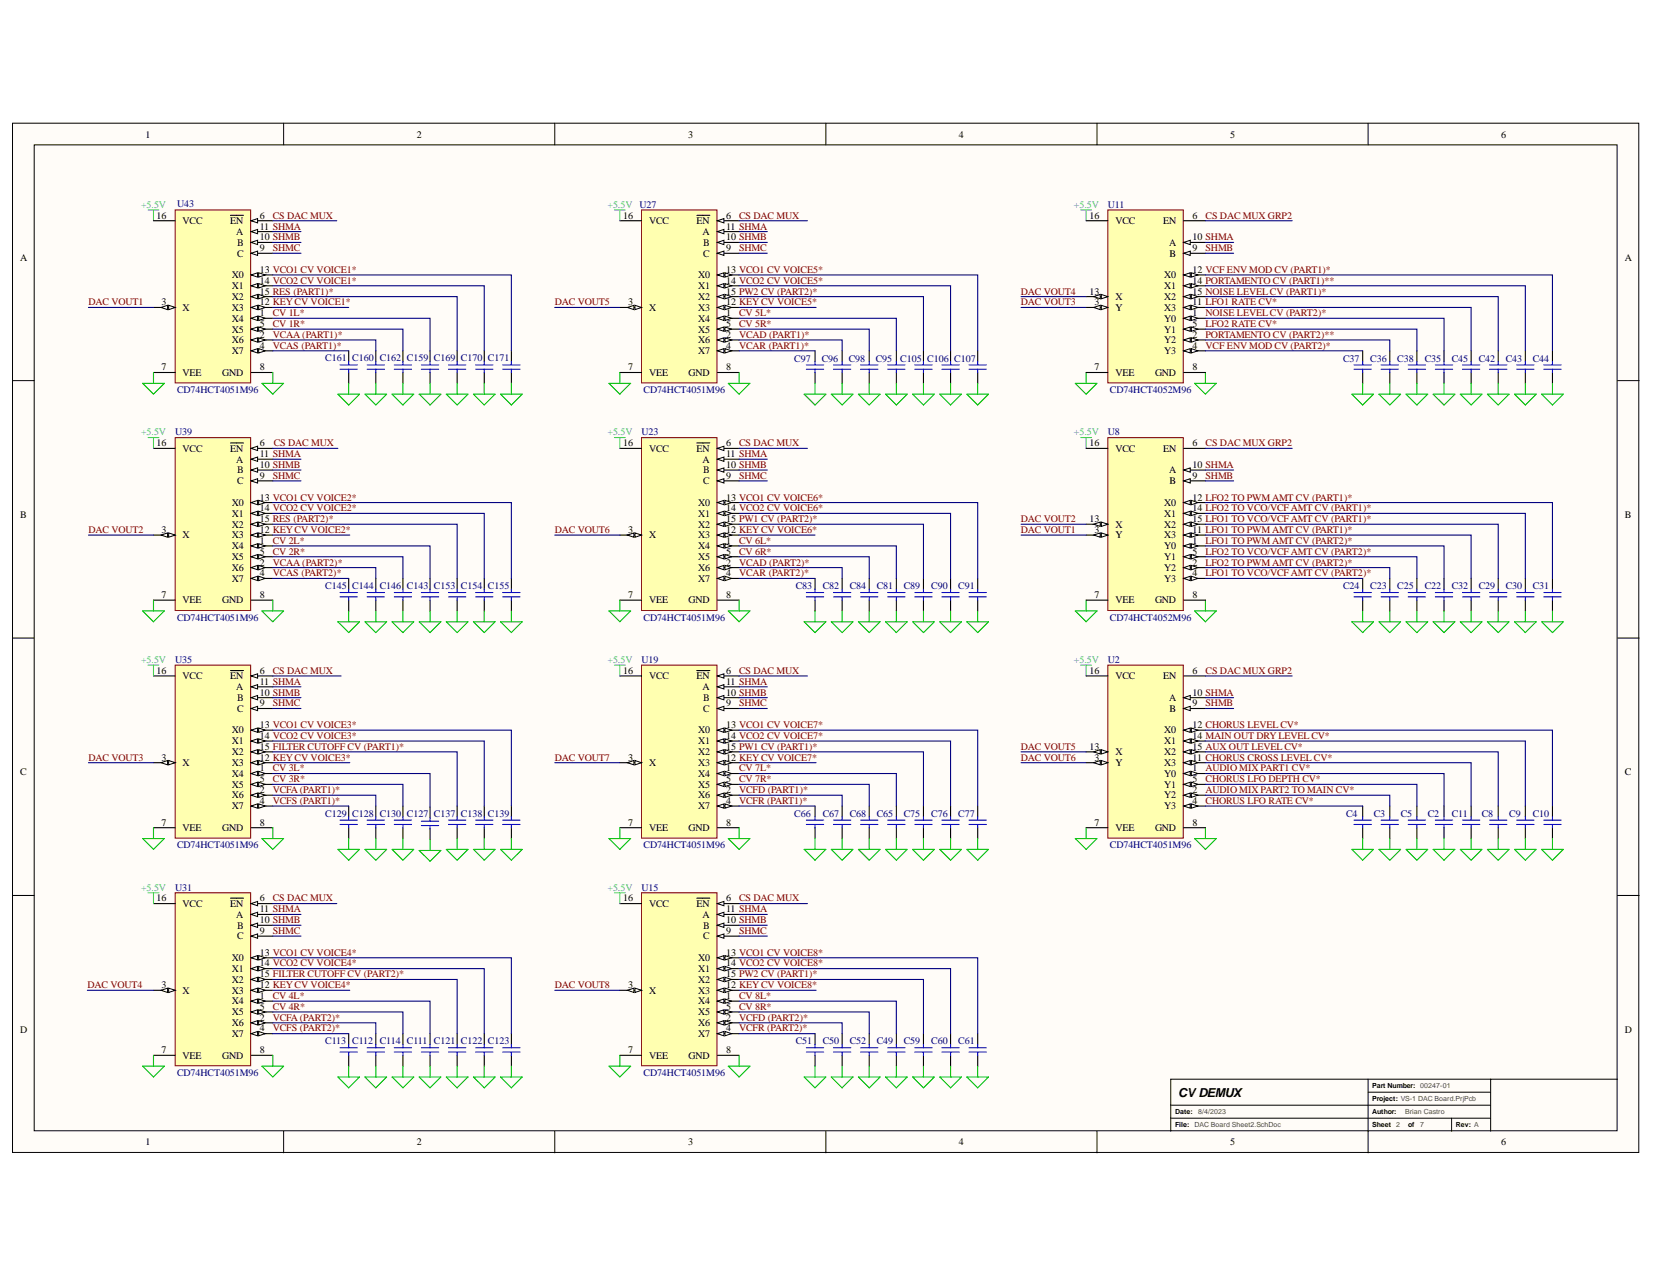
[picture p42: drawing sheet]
<svg xmlns="http://www.w3.org/2000/svg" width="279mm" height="216mm" viewBox="0 0 279 216" stroke-linecap="round" stroke-linejoin="round" font-family="sans-serif">
<defs><g id="words">
<text font-size="2.1" x="199.2" y="185.5">CVDEMUX</text>
<g font-size="1.7">
<text x="24.6" y="23.3">1</text>
<text x="70.5" y="23.3">2</text>
<text x="116.3" y="23.3">3</text>
<text x="162.1" y="23.3">4</text>
<text x="207.9" y="23.3">5</text>
<text x="253.8" y="23.3">6</text>
<text x="26.5" y="37">16</text>
<text x="30.9" y="37.9">VCC</text>
<text x="38.9" y="37.9">EN</text>
<text x="39.9" y="39.7">A</text>
<text x="40.1" y="41.5">B</text>
<text x="43.9" y="37">6</text>
<text x="43.9" y="40.6">10 SHMB</text>
<text x="43.9" y="38.8">11 SHMA</text>
<text x="105.3" y="37">16</text>
<text x="109.7" y="37.9">VCC</text>
<text x="117.7" y="37.9">EN</text>
<text x="118.8" y="39.7">A</text>
<text x="118.8" y="41.5">B</text>
<text x="122.7" y="37">6</text>
<text x="122.7" y="40.6">10 SHMB</text>
<text x="122.7" y="38.8">11 SHMA</text>
<text x="184.1" y="37">16</text>
<text x="188.5" y="37.9">VCC</text>
<text x="196.6" y="37.9">EN</text>
<text x="197.6" y="41.5">A</text>
<text x="201.6" y="40.6">10 SHMA</text>
<text x="201.6" y="37">6</text>
<text x="3.4" y="44.1">A</text>
<text x="39.2" y="47">X0</text>
<text x="40.1" y="43.4">C</text>
<text x="43.9" y="46.1">13 VCO1 CV VOICE1*</text>
<text x="43.9" y="42.5">9</text>
<text x="43.9" y="48">14 VCO2 CV VOICE1*</text>
<text x="118" y="47">X0</text>
<text x="118.8" y="43.4">C</text>
<text x="122.7" y="46.1">13 VCO1 CV VOICE5*</text>
<text x="122.7" y="42.5">9</text>
<text x="122.7" y="48">14 VCO2 CV VOICE5*</text>
<text x="196.7" y="47">X0</text>
<text x="197.7" y="43.4">B</text>
<text x="201.6" y="46.1">12 VCF ENV MOD CV (PART1)*</text>
<text x="201.6" y="42.5">9</text>
<text x="201.6" y="48">14 PORTAMENTO CV (PART1)**</text>
<text x="274.7" y="44.1">A</text>
<text x="27.3" y="51.6">3</text>
<text x="30.9" y="52.5">X</text>
<text x="39.2" y="52.5">X3</text>
<text x="39.2" y="50.7">X2</text>
<text x="39.2" y="48.9">X1</text>
<text x="43.9" y="53.4">1</text>
<text x="43.9" y="51.6">12 KEYCV VOICE1*</text>
<text x="43.9" y="49.8">15 RES (PART1)*</text>
<text x="106.2" y="51.6">3</text>
<text x="109.7" y="52.5">X</text>
<text x="118" y="52.5">X3</text>
<text x="118" y="50.7">X2</text>
<text x="118" y="48.9">X1</text>
<text x="122.7" y="53.4">1</text>
<text x="122.7" y="51.6">12 KEYCV VOICE5*</text>
<text x="122.7" y="49.8">15 PW2 CV (PART2)*</text>
<text x="184.1" y="49.8">13</text>
<text x="185" y="51.6">3</text>
<text x="188.5" y="50.7">X</text>
<text x="188.5" y="52.5">Y</text>
<text x="196.7" y="48.9">X1</text>
<text x="196.7" y="50.7">X2</text>
<text x="196.7" y="52.5">X3</text>
<text x="201.6" y="49.8">15 NOISE LEVEL CV (PART1)*</text>
<text x="201.6" y="51.6">11 LFO1 RATE CV*</text>
<text x="201.6" y="53.4">1</text>
<text x="39.2" y="58">X6</text>
<text x="39.2" y="54.4">X4</text>
<text x="39.2" y="59.9">X7</text>
<text x="39.2" y="56.2">X5</text>
<text x="43.9" y="57.1">2</text>
<text x="43.9" y="58.9">4</text>
<text x="43.9" y="55.3">5</text>
<text x="118" y="58">X6</text>
<text x="118" y="54.4">X4</text>
<text x="118" y="59.9">X7</text>
<text x="118" y="56.2">X5</text>
<text x="122.7" y="57.1">2</text>
<text x="122.7" y="58.9">4</text>
<text x="122.7" y="55.3">5</text>
<text x="196.7" y="54.4">Y0</text>
<text x="196.7" y="56.2">Y1</text>
<text x="196.7" y="58">Y2</text>
<text x="196.7" y="59.9">Y3</text>
<text x="201.6" y="55.3">5</text>
<text x="201.6" y="57.1">2</text>
<text x="201.6" y="58.9">4</text>
<text x="27.3" y="62.6">7</text>
<text x="30.9" y="63.5">VEE</text>
<text x="37.6" y="63.5">GND</text>
<text x="43.9" y="62.6">8</text>
<text x="106.2" y="62.6">7</text>
<text x="109.7" y="63.5">VEE</text>
<text x="116.4" y="63.5">GND</text>
<text x="122.7" y="62.6">8</text>
<text x="185" y="62.6">7</text>
<text x="188.5" y="63.5">VEE</text>
<text x="195.2" y="63.5">GND</text>
<text x="201.6" y="62.6">8</text>
<text x="26.5" y="75.4">16</text>
<text x="30.9" y="76.4">VCC</text>
<text x="38.9" y="76.4">EN</text>
<text x="43.9" y="75.4">6</text>
<text x="43.9" y="77.3">11 SHMA</text>
<text x="105.3" y="75.4">16</text>
<text x="109.7" y="76.4">VCC</text>
<text x="117.7" y="76.4">EN</text>
<text x="122.7" y="75.4">6</text>
<text x="122.7" y="77.3">11 SHMA</text>
<text x="184.1" y="75.4">16</text>
<text x="188.5" y="76.4">VCC</text>
<text x="196.6" y="76.4">EN</text>
<text x="201.6" y="75.4">6</text>
<text x="39.9" y="78.2">A</text>
<text x="40.1" y="81.9">C</text>
<text x="40.1" y="80">B</text>
<text x="43.9" y="80.9">9</text>
<text x="43.9" y="79.2">10 SHMB</text>
<text x="118.8" y="78.2">A</text>
<text x="118.8" y="81.9">C</text>
<text x="118.8" y="80">B</text>
<text x="122.7" y="80.9">9</text>
<text x="122.7" y="79.2">10 SHMB</text>
<text x="197.6" y="80">A</text>
<text x="197.7" y="81.9">B</text>
<text x="201.6" y="79.2">10 SHMA</text>
<text x="201.6" y="80.9">9</text>
<text x="3.4" y="87.6">B</text>
<text x="39.2" y="85.5">X0</text>
<text x="39.2" y="89.2">X2</text>
<text x="39.2" y="87.4">X1</text>
<text x="43.9" y="84.6">13 VCO1 CV VOICE2*</text>
<text x="43.9" y="88.3">15 RES (PART2)*</text>
<text x="43.9" y="86.4">14 VCO2 CV VOICE2*</text>
<text x="118" y="85.5">X0</text>
<text x="118" y="89.2">X2</text>
<text x="118" y="87.4">X1</text>
<text x="122.7" y="84.6">13 VCO1 CV VOICE6*</text>
<text x="122.7" y="88.3">15 PW1 CV (PART2)*</text>
<text x="122.7" y="86.4">14 VCO2 CV VOICE6*</text>
<text x="184.1" y="88.3">13</text>
<text x="188.5" y="89.2">X</text>
<text x="196.7" y="85.5">X0</text>
<text x="196.7" y="87.4">X1</text>
<text x="196.7" y="89.2">X2</text>
<text x="201.6" y="84.6">12 LFO2 TO PWMAMT CV (PART1)*</text>
<text x="201.6" y="86.4">14 LFO2 TO VCO/VCF AMT CV (PART1)*</text>
<text x="201.6" y="88.3">15 LFO1 TO VCO/VCF AMT CV (PART1)*</text>
<text x="274.7" y="87.6">B</text>
<text x="27.3" y="90.1">3</text>
<text x="30.9" y="91">X</text>
<text x="39.2" y="92.9">X4</text>
<text x="39.2" y="94.7">X5</text>
<text x="39.2" y="91">X3</text>
<text x="43.9" y="95.6">2</text>
<text x="43.9" y="91.9">1</text>
<text x="43.9" y="93.8">5</text>
<text x="43.9" y="90.1">12 KEYCV VOICE2*</text>
<text x="106.2" y="90.1">3</text>
<text x="109.7" y="91">X</text>
<text x="118" y="92.9">X4</text>
<text x="118" y="94.7">X5</text>
<text x="118" y="91">X3</text>
<text x="122.7" y="95.6">2</text>
<text x="122.7" y="91.9">1</text>
<text x="122.7" y="93.8">5</text>
<text x="122.7" y="90.1">12 KEYCV VOICE6*</text>
<text x="185" y="90.1">3</text>
<text x="188.5" y="91">Y</text>
<text x="196.7" y="91">X3</text>
<text x="196.7" y="92.9">Y0</text>
<text x="196.7" y="94.7">Y1</text>
<text x="201.6" y="90.1">11 LFO1 TO PWMAMT CV (PART1)*</text>
<text x="201.6" y="91.9">1</text>
<text x="201.6" y="93.8">5</text>
<text x="201.6" y="95.6">2</text>
<text x="27.3" y="101.1">7</text>
<text x="30.9" y="102">VEE</text>
<text x="37.6" y="102">GND</text>
<text x="39.2" y="96.5">X6</text>
<text x="39.2" y="98.3">X7</text>
<text x="43.9" y="97.4">4</text>
<text x="43.9" y="101.1">8</text>
<text x="106.2" y="101.1">7</text>
<text x="109.7" y="102">VEE</text>
<text x="116.4" y="102">GND</text>
<text x="118" y="96.5">X6</text>
<text x="118" y="98.3">X7</text>
<text x="122.7" y="97.4">4</text>
<text x="122.7" y="101.1">8</text>
<text x="185" y="101.1">7</text>
<text x="188.5" y="102">VEE</text>
<text x="195.2" y="102">GND</text>
<text x="196.7" y="96.5">Y2</text>
<text x="196.7" y="98.3">Y3</text>
<text x="201.6" y="101.1">8</text>
<text x="201.6" y="97.4">4</text>
<text x="26.5" y="113.9">16</text>
<text x="43.9" y="113.9">6</text>
<text x="105.3" y="113.9">16</text>
<text x="122.7" y="113.9">6</text>
<text x="184.1" y="113.9">16</text>
<text x="201.6" y="113.9">6</text>
<text x="30.9" y="114.8">VCC</text>
<text x="38.9" y="114.8">EN</text>
<text x="39.9" y="116.7">A</text>
<text x="40.1" y="118.5">B</text>
<text x="43.9" y="119.4">9</text>
<text x="43.9" y="117.6">10 SHMB</text>
<text x="43.9" y="115.8">11 SHMA</text>
<text x="109.7" y="114.8">VCC</text>
<text x="117.7" y="114.8">EN</text>
<text x="118.8" y="116.7">A</text>
<text x="118.8" y="118.5">B</text>
<text x="122.7" y="119.4">9</text>
<text x="122.7" y="117.6">10 SHMB</text>
<text x="122.7" y="115.8">11 SHMA</text>
<text x="188.5" y="114.8">VCC</text>
<text x="196.6" y="114.8">EN</text>
<text x="197.6" y="118.5">A</text>
<text x="201.6" y="117.6">10 SHMA</text>
<text x="201.6" y="119.4">9</text>
<text x="39.2" y="124">X0</text>
<text x="39.2" y="125.8">X1</text>
<text x="40.1" y="120.3">C</text>
<text x="43.9" y="123.1">13 VCO1 CV VOICE3*</text>
<text x="43.9" y="124.9">14 VCO2 CV VOICE3*</text>
<text x="118" y="124">X0</text>
<text x="118" y="125.8">X1</text>
<text x="118.8" y="120.3">C</text>
<text x="122.7" y="123.1">13 VCO1 CV VOICE7*</text>
<text x="122.7" y="124.9">14 VCO2 CV VOICE7*</text>
<text x="196.7" y="124">X0</text>
<text x="196.7" y="125.8">X1</text>
<text x="197.7" y="120.3">B</text>
<text x="201.6" y="123.1">12 CHORUS LEVEL CV*</text>
<text x="201.6" y="124.9">14 MAIN OUT DRY LEVEL CV*</text>
<text x="3.4" y="131.1">C</text>
<text x="27.3" y="128.6">3</text>
<text x="30.9" y="129.5">X</text>
<text x="39.2" y="131.3">X4</text>
<text x="39.2" y="129.5">X3</text>
<text x="39.2" y="127.7">X2</text>
<text x="43.9" y="130.4">1</text>
<text x="43.9" y="128.6">12 KEYCV VOICE3*</text>
<text x="43.9" y="126.8">15 FILTER CUTOFF CV (PART1)*</text>
<text x="106.2" y="128.6">3</text>
<text x="109.7" y="129.5">X</text>
<text x="118" y="131.3">X4</text>
<text x="118" y="129.5">X3</text>
<text x="118" y="127.7">X2</text>
<text x="122.7" y="130.4">1</text>
<text x="122.7" y="128.6">12 KEYCV VOICE7*</text>
<text x="122.7" y="126.8">15 PW1 CV (PART1)*</text>
<text x="184.1" y="126.8">13</text>
<text x="185" y="128.6">3</text>
<text x="188.5" y="127.7">X</text>
<text x="188.5" y="129.5">Y</text>
<text x="196.7" y="127.7">X2</text>
<text x="196.7" y="129.5">X3</text>
<text x="196.7" y="131.3">Y0</text>
<text x="201.6" y="126.8">15 AUX OUT LEVEL CV*</text>
<text x="201.6" y="128.6">11 CHORUS CROSS LEVEL CV*</text>
<text x="201.6" y="130.4">1</text>
<text x="274.7" y="131.1">C</text>
<text x="39.2" y="135">X6</text>
<text x="39.2" y="136.8">X7</text>
<text x="39.2" y="133.2">X5</text>
<text x="43.9" y="134.1">2</text>
<text x="43.9" y="135.9">4</text>
<text x="43.9" y="132.3">5</text>
<text x="118" y="135">X6</text>
<text x="118" y="136.8">X7</text>
<text x="118" y="133.2">X5</text>
<text x="122.7" y="134.1">2</text>
<text x="122.7" y="135.9">4</text>
<text x="122.7" y="132.3">5</text>
<text x="196.7" y="133.2">Y1</text>
<text x="196.7" y="135">Y2</text>
<text x="196.7" y="136.8">Y3</text>
<text x="201.6" y="132.3">5</text>
<text x="201.6" y="134.1">2</text>
<text x="201.6" y="135.9">4</text>
<text x="27.3" y="139.6">7</text>
<text x="30.9" y="140.5">VEE</text>
<text x="37.6" y="140.5">GND</text>
<text x="43.9" y="139.6">8</text>
<text x="106.2" y="139.6">7</text>
<text x="109.7" y="140.5">VEE</text>
<text x="116.4" y="140.5">GND</text>
<text x="122.7" y="139.6">8</text>
<text x="185" y="139.6">7</text>
<text x="188.5" y="140.5">VEE</text>
<text x="195.2" y="140.5">GND</text>
<text x="201.6" y="139.6">8</text>
<text x="26.5" y="152.4">16</text>
<text x="30.9" y="153.3">VCC</text>
<text x="38.9" y="153.3">EN</text>
<text x="39.9" y="155.2">A</text>
<text x="43.9" y="152.4">6</text>
<text x="43.9" y="154.2">11 SHMA</text>
<text x="105.3" y="152.4">16</text>
<text x="109.7" y="153.3">VCC</text>
<text x="117.7" y="153.3">EN</text>
<text x="118.8" y="155.2">A</text>
<text x="122.7" y="152.4">6</text>
<text x="122.7" y="154.2">11 SHMA</text>
<text x="40.1" y="158.8">C</text>
<text x="40.1" y="157">B</text>
<text x="43.9" y="161.6">13 VCO1 CV VOICE4*</text>
<text x="43.9" y="157.9">9</text>
<text x="43.9" y="156.1">10 SHMB</text>
<text x="118.8" y="158.8">C</text>
<text x="118.8" y="157">B</text>
<text x="122.7" y="161.6">13 VCO1 CV VOICE8*</text>
<text x="122.7" y="157.9">9</text>
<text x="122.7" y="156.1">10 SHMB</text>
<text x="27.3" y="167.1">3</text>
<text x="39.2" y="162.5">X0</text>
<text x="39.2" y="166.2">X2</text>
<text x="39.2" y="164.3">X1</text>
<text x="43.9" y="167.1">12 KEYCV VOICE4*</text>
<text x="43.9" y="165.2">15 FILTER CUTOFF CV (PART2)*</text>
<text x="43.9" y="163.4">14 VCO2 CV VOICE4*</text>
<text x="106.2" y="167.1">3</text>
<text x="118" y="162.5">X0</text>
<text x="118" y="166.2">X2</text>
<text x="118" y="164.3">X1</text>
<text x="122.7" y="167.1">12 KEYCV VOICE8*</text>
<text x="122.7" y="165.2">15 PW2 CV (PART1)*</text>
<text x="122.7" y="163.4">14 VCO2 CV VOICE8*</text>
<text x="30.9" y="168">X</text>
<text x="39.2" y="173.5">X6</text>
<text x="39.2" y="169.8">X4</text>
<text x="39.2" y="171.7">X5</text>
<text x="39.2" y="168">X3</text>
<text x="43.9" y="172.6">2</text>
<text x="43.9" y="168.9">1</text>
<text x="43.9" y="170.7">5</text>
<text x="109.7" y="168">X</text>
<text x="118" y="173.5">X6</text>
<text x="118" y="169.8">X4</text>
<text x="118" y="171.7">X5</text>
<text x="118" y="168">X3</text>
<text x="122.7" y="172.6">2</text>
<text x="122.7" y="168.9">1</text>
<text x="122.7" y="170.7">5</text>
<text x="3.4" y="174.6">D</text>
<text x="27.3" y="178.1">7</text>
<text x="30.9" y="179">VEE</text>
<text x="37.6" y="179">GND</text>
<text x="39.2" y="175.3">X7</text>
<text x="43.9" y="174.4">4</text>
<text x="43.9" y="178.1">8</text>
<text x="106.2" y="178.1">7</text>
<text x="109.7" y="179">VEE</text>
<text x="116.4" y="179">GND</text>
<text x="118" y="175.3">X7</text>
<text x="122.7" y="174.4">4</text>
<text x="122.7" y="178.1">8</text>
<text x="274.7" y="174.6">D</text>
<text x="24.6" y="193.6">1</text>
<text x="70.5" y="193.6">2</text>
<text x="116.3" y="193.6">3</text>
<text x="162.1" y="193.6">4</text>
<text x="207.9" y="193.6">5</text>
<text x="253.8" y="193.6">6</text>
</g>
<g font-size="1.7" fill="#00bfbf">
<text x="23.9" y="35.1">+5.5V</text>
<text x="102.7" y="35.1">+5.5V U27</text>
<text x="181.5" y="35.1">+5.5V</text>
<text x="23.9" y="73.6">+5.5V</text>
<text x="102.7" y="73.6">+5.5V</text>
<text x="181.5" y="73.6">+5.5V</text>
<text x="23.9" y="112.1">+5.5V</text>
<text x="102.7" y="112.1">+5.5V</text>
<text x="181.5" y="112.1">+5.5V</text>
<text x="23.9" y="150.6">+5.5V</text>
<text x="102.7" y="150.6">+5.5V</text>
</g>
<g font-size="1.7" fill="#000080">
<text x="29.9" y="34.9">U43</text>
<text x="187.3" y="35.1">U11</text>
<text x="55" y="61">C161 C160 C162 C159 C169 C170 C171</text>
<text x="134.2" y="61.1">C97</text>
<text x="138.9" y="61.1">C96</text>
<text x="143.5" y="61.1">C98</text>
<text x="148" y="61.1">C95</text>
<text x="152.2" y="61.1">C105 C106 C107</text>
<text x="227" y="61.1">C37</text>
<text x="231.6" y="61.1">C36</text>
<text x="236.2" y="61.1">C38</text>
<text x="240.8" y="61.1">C35</text>
<text x="245.4" y="61.1">C45</text>
<text x="250" y="61.1">C42</text>
<text x="254.5" y="61.1">C43</text>
<text x="259.1" y="61.1">C44</text>
<text x="29.9" y="66.5">CD74HCT4051M96</text>
<text x="108.8" y="66.5">CD74HCT4051M96</text>
<text x="187.6" y="66.5">CD74HCT4052M96</text>
<text x="29.6" y="73.6">U39</text>
<text x="108.4" y="73.6">U23</text>
<text x="187.3" y="73.6">U8</text>
<text x="55" y="99.6">C145 C144 C146 C143 C153 C154 C155</text>
<text x="134.5" y="99.6">C83</text>
<text x="139.1" y="99.6">C82</text>
<text x="143.6" y="99.6">C84</text>
<text x="148.2" y="99.6">C81</text>
<text x="152.8" y="99.6">C89</text>
<text x="157.4" y="99.6">C90</text>
<text x="162" y="99.6">C91</text>
<text x="227" y="99.6">C24</text>
<text x="231.6" y="99.6">C23</text>
<text x="236.2" y="99.6">C25</text>
<text x="240.8" y="99.6">C22</text>
<text x="245.4" y="99.6">C32</text>
<text x="250" y="99.6">C29</text>
<text x="254.5" y="99.6">C30</text>
<text x="259.1" y="99.6">C31</text>
<text x="29.9" y="104.9">CD74HCT4051M96</text>
<text x="108.8" y="104.9">CD74HCT4051M96</text>
<text x="187.6" y="104.9">CD74HCT4052M96</text>
<text x="29.6" y="112.1">U35</text>
<text x="108.4" y="112.1">U19</text>
<text x="187.3" y="112.1">U2</text>
<text x="29.9" y="143.4">CD74HCT4051M96</text>
<text x="55" y="138.1">C129 C128 C130 C127 C137 C138 C139</text>
<text x="108.8" y="143.4">CD74HCT4051M96</text>
<text x="134.2" y="138.1">C66</text>
<text x="139.1" y="138.1">C67</text>
<text x="143.6" y="138.1">C68</text>
<text x="148.2" y="138.1">C65</text>
<text x="152.8" y="138.1">C75</text>
<text x="157.4" y="138.1">C76</text>
<text x="162" y="138.1">C77</text>
<text x="187.6" y="143.4">CD74HCT4051M96</text>
<text x="227.5" y="138.1">C4</text>
<text x="232.2" y="138.1">C3</text>
<text x="236.8" y="138.1">C5</text>
<text x="241.3" y="138.1">C2</text>
<text x="245.4" y="138.1">C11</text>
<text x="250.5" y="138.1">C8</text>
<text x="255.1" y="138.1">C9</text>
<text x="259.1" y="138.1">C10</text>
<text x="29.6" y="150.6">U31</text>
<text x="108.4" y="150.6">U15</text>
<text x="55" y="176.6">C113 C112 C114 C111 C121 C122 C123</text>
<text x="134.5" y="176.6">C51</text>
<text x="139.1" y="176.6">C50</text>
<text x="143.6" y="176.6">C52</text>
<text x="148.2" y="176.6">C49</text>
<text x="152.8" y="176.6">C59</text>
<text x="157.4" y="176.6">C60</text>
<text x="162" y="176.6">C61</text>
<text x="29.9" y="181.9">CD74HCT4051M96</text>
<text x="108.8" y="181.9">CD74HCT4051M96</text>
</g>
<g font-size="1.7" fill="#800000">
<text x="46.1" y="37">CS DAC MUX</text>
<text x="124.9" y="37">CS DAC MUX</text>
<text x="203.8" y="37">CS DAC MUX GRP2</text>
<text x="46.1" y="42.5">SHMC</text>
<text x="124.9" y="42.5">SHMC</text>
<text x="203.8" y="42.5">SHMB</text>
<text x="15" y="51.6">DAC VOUT1</text>
<text x="46.1" y="53.4">CV 1L*</text>
<text x="93.8" y="51.6">DAC VOUT5</text>
<text x="124.9" y="53.4">CV 5L*</text>
<text x="172.6" y="49.8">DAC VOUT4</text>
<text x="172.6" y="51.6">DAC VOUT3</text>
<text x="203.8" y="53.4">NOISE LEVEL CV (PART2)*</text>
<text x="46.1" y="55.3">CV 1R*</text>
<text x="46.1" y="57.1">VCAA (PART1)*</text>
<text x="46.1" y="58.9">VCAS (PART1)*</text>
<text x="124.9" y="55.3">CV 5R*</text>
<text x="124.9" y="57.1">VCAD (PART1)*</text>
<text x="124.9" y="58.9">VCAR (PART1)*</text>
<text x="203.8" y="57.1">PORTAMENTO CV (PART2)**</text>
<text x="203.8" y="55.3">LFO2 RATE CV*</text>
<text x="203.8" y="58.9">VCF ENV MOD CV (PART2)*</text>
<text x="46.3" y="75.4">CS DAC MUX</text>
<text x="124.9" y="75.4">CS DAC MUX</text>
<text x="203.8" y="75.4">CS DAC MUX GRP2</text>
<text x="46.1" y="80.9">SHMC</text>
<text x="124.9" y="80.9">SHMC</text>
<text x="203.8" y="80.9">SHMB</text>
<text x="172.6" y="88.3">DAC VOUT2</text>
<text x="15" y="90.1">DAC VOUT2</text>
<text x="46.1" y="91.9">CV 2L*</text>
<text x="46.1" y="93.8">CV 2R*</text>
<text x="46.1" y="95.6">VCAA (PART2)*</text>
<text x="93.8" y="90.1">DAC VOUT6</text>
<text x="124.9" y="91.9">CV 6L*</text>
<text x="124.9" y="93.8">CV 6R*</text>
<text x="124.9" y="95.6">VCAD (PART2)*</text>
<text x="172.6" y="90.1">DAC VOUT1</text>
<text x="203.8" y="91.9">LFO1 TO PWMAMT CV (PART2)*</text>
<text x="203.8" y="95.6">LFO2 TO PWMAMT CV (PART2)*</text>
<text x="203.8" y="93.8">LFO2 TO VCO/VCF AMT CV (PART2)*</text>
<text x="46.1" y="97.4">VCAS (PART2)*</text>
<text x="124.9" y="97.4">VCAR (PART2)*</text>
<text x="203.8" y="97.4">LFO1 TO VCO/VCF AMT CV (PART2)*</text>
<text x="46.1" y="113.9">CS DAC MUX</text>
<text x="124.9" y="113.9">CS DAC MUX</text>
<text x="203.8" y="113.9">CS DAC MUX GRP2</text>
<text x="46.1" y="119.4">SHMC</text>
<text x="124.9" y="119.4">SHMC</text>
<text x="203.8" y="119.4">SHMB</text>
<text x="15" y="128.6">DAC VOUT3</text>
<text x="46.1" y="130.4">CV 3L*</text>
<text x="93.8" y="128.6">DAC VOUT7</text>
<text x="124.9" y="130.4">CV 7L*</text>
<text x="172.6" y="126.8">DAC VOUT5</text>
<text x="172.6" y="128.6">DAC VOUT6</text>
<text x="203.8" y="130.4">AUDIO MIX PART1 CV*</text>
<text x="46.1" y="132.3">CV 3R*</text>
<text x="46.1" y="135.9">VCFS (PART1)*</text>
<text x="46.1" y="134.1">VCFA (PART1)*</text>
<text x="124.9" y="132.3">CV 7R*</text>
<text x="124.9" y="134.1">VCFD (PART1)*</text>
<text x="124.9" y="135.9">VCFR (PART1)*</text>
<text x="203.8" y="134.1">AUDIO MIX PART2 TO MAIN CV*</text>
<text x="203.8" y="135.9">CHORUS LFO RATE CV*</text>
<text x="203.8" y="132.3">CHORUS LFO DEPTH CV*</text>
<text x="46.1" y="152.4">CS DAC MUX</text>
<text x="124.9" y="152.4">CS DAC MUX</text>
<text x="46.1" y="157.9">SHMC</text>
<text x="124.9" y="157.9">SHMC</text>
<text x="14.8" y="167.1">DAC VOUT4</text>
<text x="93.8" y="167.1">DAC VOUT8</text>
<text x="46.1" y="168.9">CV 4L*</text>
<text x="46.1" y="170.7">CV 4R*</text>
<text x="46.1" y="172.6">VCFA (PART2)*</text>
<text x="124.9" y="170.7">CV 8R*</text>
<text x="124.9" y="168.9">CV 8L*</text>
<text x="124.9" y="172.6">VCFD (PART2)*</text>
<text x="46.1" y="174.4">VCFS (PART2)*</text>
<text x="124.9" y="174.4">VCFR (PART2)*</text>
</g>
<g font-size="1.2">
<text x="231.9" y="184">Part Number: 00247-01</text>
<text x="198.6" y="188.4">Date:</text>
<text x="198.6" y="190.6">File:</text>
<text x="231.9" y="190.6">Sheet</text>
<text x="231.9" y="188.3">Author:</text>
<text x="231.9" y="186.2">Project: VS-1 DAC Board.PrjPcb</text>
<text x="238" y="190.6">of</text>
<text x="246.1" y="190.6">Rev: A</text>
</g>
<g font-size="1.2" fill="#434343">
<text x="201.9" y="190.6">DAC Board Sheet2.SchDoc</text>
<text x="202.5" y="188.4">8/4/2023</text>
<text x="236" y="190.6">2</text>
<text x="237.5" y="188.3">Brian Castro</text>
<text x="240.1" y="190.6">7</text>
</g>
</g></defs>
<g fill="#fffcf8" stroke="#000" stroke-width=".17">
<path d="M2.1 20.8h274.9v174h-274.9z"/>
<path d="M5.8 24.5h267.5v166.7h-267.5z"/>
</g>
<g fill="none" stroke="#000" stroke-width=".17">
<path d="M47.9 20.8v3.7M93.8 20.8v3.7M139.6 20.8v3.7M185.4 20.8v3.7M231.2 20.8v3.7M2.1 64.4h3.7M273.4 64.4h3.7M2.1 107.9h3.7M273.4 107.9h3.7M2.1 151.4h3.7M273.4 151.4h3.7M47.9 191.3v3.6"/>
<path d="M93.8 191.3v3.6M139.6 191.3v3.6M185.4 191.3v3.6M197.9 189.1h54.1M197.9 186.9h54.1M231.2 182.5v12.4M231.2 184.7h20.8M245.4 189.1v2.2M252 182.5h-54.1v8.8M273.4 182.5h-21.4v8.8"/>
</g>
<path d="M108.4 112.5h12.8v29.2h-12.8z" fill="#ffffb0" stroke="#800000" stroke-width=".17"/>
<path d="M121.3 134.4h3.6" fill="none" stroke="#000" stroke-width=".18"/>
<path d="M121.3 134.4l1.1-.3v.7z" fill="#fffcf8"/>
<path d="M121.3 134.4l1.1-.3v.7z" fill="none" stroke="#000" stroke-width=".17"/>
<path d="M122.5 134.1l1.1 .3-1.1 .4z" fill="#fffcf8"/>
<path d="M122.5 134.1l1.1 .3-1.1 .4z" fill="none" stroke="#000" stroke-width=".17"/>
<path d="M121.3 130.8h3.6" fill="none" stroke="#000" stroke-width=".18"/>
<path d="M121.3 130.8l1.1-.4v.7z" fill="#fffcf8"/>
<path d="M121.3 130.8l1.1-.4v.7z" fill="none" stroke="#000" stroke-width=".17"/>
<path d="M122.5 130.4l1.1 .4-1.1 .3z" fill="#fffcf8"/>
<path d="M122.5 130.4l1.1 .4-1.1 .3z" fill="none" stroke="#000" stroke-width=".17"/>
<path d="M104.8 128.9h3.6" fill="none" stroke="#000" stroke-width=".18"/>
<path d="M107.3 128.6l1.1 .3-1.1 .4z" fill="#fffcf8"/>
<path d="M107.3 128.6l1.1 .3-1.1 .4z" fill="none" stroke="#000" stroke-width=".17"/>
<path d="M106 128.9l1.1-.3v.7z" fill="#fffcf8"/>
<path d="M106 128.9l1.1-.3v.7z" fill="none" stroke="#000" stroke-width=".17"/>
<path d="M121.3 136.3h3.6" fill="none" stroke="#000" stroke-width=".18"/>
<path d="M121.3 136.3l1.1-.4v.7z" fill="#fffcf8"/>
<path d="M121.3 136.3l1.1-.4v.7z" fill="none" stroke="#000" stroke-width=".17"/>
<path d="M122.5 135.9l1.1 .4-1.1 .3z" fill="#fffcf8"/>
<path d="M122.5 135.9l1.1 .4-1.1 .3z" fill="none" stroke="#000" stroke-width=".17"/>
<path d="M104.8 114.3h3.6M121.3 132.6h3.6" fill="none" stroke="#000" stroke-width=".18"/>
<path d="M121.3 132.6l1.1-.4v.8z" fill="#fffcf8"/>
<path d="M121.3 132.6l1.1-.4v.8z" fill="none" stroke="#000" stroke-width=".17"/>
<path d="M122.5 132.2l1.1 .4-1.1 .4z" fill="#fffcf8"/>
<path d="M122.5 132.2l1.1 .4-1.1 .4z" fill="none" stroke="#000" stroke-width=".17"/>
<path d="M121.3 114.3h3.6" fill="none" stroke="#000" stroke-width=".18"/>
<path d="M121.3 114.3l1.1-.4v.8z" fill="#fffcf8"/>
<path d="M121.3 114.3l1.1-.4v.8z" fill="none" stroke="#000" stroke-width=".17"/>
<path d="M117.8 113.4h2.2M121.3 123.4h3.6" fill="none" stroke="#000" stroke-width=".18"/>
<path d="M121.3 123.4l1.1-.3v.7z" fill="#fffcf8"/>
<path d="M121.3 123.4l1.1-.3v.7z" fill="none" stroke="#000" stroke-width=".17"/>
<path d="M122.5 123.1l1.1 .3-1.1 .4z" fill="#fffcf8"/>
<path d="M122.5 123.1l1.1 .3-1.1 .4z" fill="none" stroke="#000" stroke-width=".17"/>
<path d="M104.8 139.9h3.6M121.3 139.9h3.6M121.3 128.9h3.6" fill="none" stroke="#000" stroke-width=".18"/>
<path d="M121.3 128.9l1.1-.3v.7z" fill="#fffcf8"/>
<path d="M121.3 128.9l1.1-.3v.7z" fill="none" stroke="#000" stroke-width=".17"/>
<path d="M122.5 128.6l1.1 .3-1.1 .4z" fill="#fffcf8"/>
<path d="M122.5 128.6l1.1 .3-1.1 .4z" fill="none" stroke="#000" stroke-width=".17"/>
<path d="M121.3 119.8h3.6" fill="none" stroke="#000" stroke-width=".18"/>
<path d="M121.3 119.8l1.1-.4v.8z" fill="#fffcf8"/>
<path d="M121.3 119.8l1.1-.4v.8z" fill="none" stroke="#000" stroke-width=".17"/>
<path d="M121.3 118h3.6" fill="none" stroke="#000" stroke-width=".18"/>
<path d="M121.3 118l1.1-.4v.7z" fill="#fffcf8"/>
<path d="M121.3 118l1.1-.4v.7z" fill="none" stroke="#000" stroke-width=".17"/>
<path d="M121.3 116.1h3.6" fill="none" stroke="#000" stroke-width=".18"/>
<path d="M121.3 116.1l1.1-.3v.7z" fill="#fffcf8"/>
<path d="M121.3 116.1l1.1-.3v.7z" fill="none" stroke="#000" stroke-width=".17"/>
<path d="M121.3 127.1h3.6" fill="none" stroke="#000" stroke-width=".18"/>
<path d="M121.3 127.1l1.1-.4v.8z" fill="#fffcf8"/>
<path d="M121.3 127.1l1.1-.4v.8z" fill="none" stroke="#000" stroke-width=".17"/>
<path d="M122.5 126.7l1.1 .4-1.1 .4z" fill="#fffcf8"/>
<path d="M122.5 126.7l1.1 .4-1.1 .4z" fill="none" stroke="#000" stroke-width=".17"/>
<path d="M121.3 125.3h3.6" fill="none" stroke="#000" stroke-width=".18"/>
<path d="M121.3 125.3l1.1-.4v.7z" fill="#fffcf8"/>
<path d="M121.3 125.3l1.1-.4v.7z" fill="none" stroke="#000" stroke-width=".17"/>
<path d="M122.5 124.9l1.1 .4-1.1 .3z" fill="#fffcf8"/>
<path d="M122.5 124.9l1.1 .4-1.1 .3z" fill="none" stroke="#000" stroke-width=".17"/>
<path d="M103.8 112.5h1.9M104.8 112.5v1.8" fill="none" stroke="#00bfbf" stroke-width=".18"/>
<path d="M108.4 150.9h12.8v29.3h-12.8z" fill="#ffffb0" stroke="#800000" stroke-width=".17"/>
<path d="M121.3 172.9h3.6" fill="none" stroke="#000" stroke-width=".18"/>
<path d="M121.3 172.9l1.1-.3v.7z" fill="#fffcf8"/>
<path d="M121.3 172.9l1.1-.3v.7z" fill="none" stroke="#000" stroke-width=".17"/>
<path d="M122.5 172.6l1.1 .3-1.1 .4z" fill="#fffcf8"/>
<path d="M122.5 172.6l1.1 .3-1.1 .4z" fill="none" stroke="#000" stroke-width=".17"/>
<path d="M121.3 169.3h3.6" fill="none" stroke="#000" stroke-width=".18"/>
<path d="M121.3 169.3l1.1-.4v.7z" fill="#fffcf8"/>
<path d="M121.3 169.3l1.1-.4v.7z" fill="none" stroke="#000" stroke-width=".17"/>
<path d="M122.5 168.9l1.1 .4-1.1 .3z" fill="#fffcf8"/>
<path d="M122.5 168.9l1.1 .4-1.1 .3z" fill="none" stroke="#000" stroke-width=".17"/>
<path d="M104.8 167.4h3.6" fill="none" stroke="#000" stroke-width=".18"/>
<path d="M107.3 167.1l1.1 .3-1.1 .4z" fill="#fffcf8"/>
<path d="M107.3 167.1l1.1 .3-1.1 .4z" fill="none" stroke="#000" stroke-width=".17"/>
<path d="M106 167.4l1.1-.3v.7z" fill="#fffcf8"/>
<path d="M106 167.4l1.1-.3v.7z" fill="none" stroke="#000" stroke-width=".17"/>
<path d="M121.3 174.8h3.6" fill="none" stroke="#000" stroke-width=".18"/>
<path d="M121.3 174.8l1.1-.4v.7z" fill="#fffcf8"/>
<path d="M121.3 174.8l1.1-.4v.7z" fill="none" stroke="#000" stroke-width=".17"/>
<path d="M122.5 174.4l1.1 .4-1.1 .3z" fill="#fffcf8"/>
<path d="M122.5 174.4l1.1 .4-1.1 .3z" fill="none" stroke="#000" stroke-width=".17"/>
<path d="M104.8 152.8h3.6M121.3 171.1h3.6" fill="none" stroke="#000" stroke-width=".18"/>
<path d="M121.3 171.1l1.1-.4v.8z" fill="#fffcf8"/>
<path d="M121.3 171.1l1.1-.4v.8z" fill="none" stroke="#000" stroke-width=".17"/>
<path d="M122.5 170.7l1.1 .4-1.1 .4z" fill="#fffcf8"/>
<path d="M122.5 170.7l1.1 .4-1.1 .4z" fill="none" stroke="#000" stroke-width=".17"/>
<path d="M121.3 152.8h3.6" fill="none" stroke="#000" stroke-width=".18"/>
<path d="M121.3 152.8l1.1-.4v.7z" fill="#fffcf8"/>
<path d="M121.3 152.8l1.1-.4v.7z" fill="none" stroke="#000" stroke-width=".17"/>
<path d="M117.8 151.9h2.2M121.3 161.9h3.6" fill="none" stroke="#000" stroke-width=".18"/>
<path d="M121.3 161.9l1.1-.3v.7z" fill="#fffcf8"/>
<path d="M121.3 161.9l1.1-.3v.7z" fill="none" stroke="#000" stroke-width=".17"/>
<path d="M122.5 161.6l1.1 .3-1.1 .4z" fill="#fffcf8"/>
<path d="M122.5 161.6l1.1 .3-1.1 .4z" fill="none" stroke="#000" stroke-width=".17"/>
<path d="M104.8 178.4h3.6M121.3 178.4h3.6M121.3 167.4h3.6" fill="none" stroke="#000" stroke-width=".18"/>
<path d="M121.3 167.4l1.1-.3v.7z" fill="#fffcf8"/>
<path d="M121.3 167.4l1.1-.3v.7z" fill="none" stroke="#000" stroke-width=".17"/>
<path d="M122.5 167.1l1.1 .3-1.1 .4z" fill="#fffcf8"/>
<path d="M122.5 167.1l1.1 .3-1.1 .4z" fill="none" stroke="#000" stroke-width=".17"/>
<path d="M121.3 158.3h3.6" fill="none" stroke="#000" stroke-width=".18"/>
<path d="M121.3 158.3l1.1-.4v.7z" fill="#fffcf8"/>
<path d="M121.3 158.3l1.1-.4v.7z" fill="none" stroke="#000" stroke-width=".17"/>
<path d="M121.3 156.4h3.6" fill="none" stroke="#000" stroke-width=".18"/>
<path d="M121.3 156.4l1.1-.3v.7z" fill="#fffcf8"/>
<path d="M121.3 156.4l1.1-.3v.7z" fill="none" stroke="#000" stroke-width=".17"/>
<path d="M121.3 154.6h3.6" fill="none" stroke="#000" stroke-width=".18"/>
<path d="M121.3 154.6l1.1-.4v.8z" fill="#fffcf8"/>
<path d="M121.3 154.6l1.1-.4v.8z" fill="none" stroke="#000" stroke-width=".17"/>
<path d="M121.3 165.6h3.6" fill="none" stroke="#000" stroke-width=".18"/>
<path d="M121.3 165.6l1.1-.4v.8z" fill="#fffcf8"/>
<path d="M121.3 165.6l1.1-.4v.8z" fill="none" stroke="#000" stroke-width=".17"/>
<path d="M122.5 165.2l1.1 .4-1.1 .4z" fill="#fffcf8"/>
<path d="M122.5 165.2l1.1 .4-1.1 .4z" fill="none" stroke="#000" stroke-width=".17"/>
<path d="M121.3 163.8h3.6" fill="none" stroke="#000" stroke-width=".18"/>
<path d="M121.3 163.8l1.1-.4v.7z" fill="#fffcf8"/>
<path d="M121.3 163.8l1.1-.4v.7z" fill="none" stroke="#000" stroke-width=".17"/>
<path d="M122.5 163.4l1.1 .4-1.1 .3z" fill="#fffcf8"/>
<path d="M122.5 163.4l1.1 .4-1.1 .3z" fill="none" stroke="#000" stroke-width=".17"/>
<path d="M103.8 150.9h1.9M104.8 150.9v1.9" fill="none" stroke="#00bfbf" stroke-width=".18"/>
<path d="M29.6 150.9h12.8v29.3h-12.8z" fill="#ffffb0" stroke="#800000" stroke-width=".17"/>
<path d="M42.4 172.9h3.7" fill="none" stroke="#000" stroke-width=".18"/>
<path d="M42.4 172.9l1.1-.3v.7z" fill="#fffcf8"/>
<path d="M42.4 172.9l1.1-.3v.7z" fill="none" stroke="#000" stroke-width=".17"/>
<path d="M43.7 172.6l1.1 .3-1.1 .4z" fill="#fffcf8"/>
<path d="M43.7 172.6l1.1 .3-1.1 .4z" fill="none" stroke="#000" stroke-width=".17"/>
<path d="M42.4 169.3h3.7" fill="none" stroke="#000" stroke-width=".18"/>
<path d="M42.4 169.3l1.1-.4v.7z" fill="#fffcf8"/>
<path d="M42.4 169.3l1.1-.4v.7z" fill="none" stroke="#000" stroke-width=".17"/>
<path d="M43.7 168.9l1.1 .4-1.1 .3z" fill="#fffcf8"/>
<path d="M43.7 168.9l1.1 .4-1.1 .3z" fill="none" stroke="#000" stroke-width=".17"/>
<path d="M25.9 167.4h3.7" fill="none" stroke="#000" stroke-width=".18"/>
<path d="M28.5 167.1l1.1 .3-1.1 .4z" fill="#fffcf8"/>
<path d="M28.5 167.1l1.1 .3-1.1 .4z" fill="none" stroke="#000" stroke-width=".17"/>
<path d="M27.2 167.4l1.1-.3v.7z" fill="#fffcf8"/>
<path d="M27.2 167.4l1.1-.3v.7z" fill="none" stroke="#000" stroke-width=".17"/>
<path d="M42.4 174.8h3.7" fill="none" stroke="#000" stroke-width=".18"/>
<path d="M42.4 174.8l1.1-.4v.7z" fill="#fffcf8"/>
<path d="M42.4 174.8l1.1-.4v.7z" fill="none" stroke="#000" stroke-width=".17"/>
<path d="M43.7 174.4l1.1 .4-1.1 .3z" fill="#fffcf8"/>
<path d="M43.7 174.4l1.1 .4-1.1 .3z" fill="none" stroke="#000" stroke-width=".17"/>
<path d="M25.9 152.8h3.7M42.4 171.1h3.7" fill="none" stroke="#000" stroke-width=".18"/>
<path d="M42.4 171.1l1.1-.4v.8z" fill="#fffcf8"/>
<path d="M42.4 171.1l1.1-.4v.8z" fill="none" stroke="#000" stroke-width=".17"/>
<path d="M43.7 170.7l1.1 .4-1.1 .4z" fill="#fffcf8"/>
<path d="M43.7 170.7l1.1 .4-1.1 .4z" fill="none" stroke="#000" stroke-width=".17"/>
<path d="M42.4 152.8h3.7" fill="none" stroke="#000" stroke-width=".18"/>
<path d="M42.4 152.8l1.1-.4v.7z" fill="#fffcf8"/>
<path d="M42.4 152.8l1.1-.4v.7z" fill="none" stroke="#000" stroke-width=".17"/>
<path d="M39 151.9h2.2M42.4 161.9h3.7" fill="none" stroke="#000" stroke-width=".18"/>
<path d="M42.4 161.9l1.1-.3v.7z" fill="#fffcf8"/>
<path d="M42.4 161.9l1.1-.3v.7z" fill="none" stroke="#000" stroke-width=".17"/>
<path d="M43.7 161.6l1.1 .3-1.1 .4z" fill="#fffcf8"/>
<path d="M43.7 161.6l1.1 .3-1.1 .4z" fill="none" stroke="#000" stroke-width=".17"/>
<path d="M25.9 178.4h3.7M42.4 178.4h3.7M42.4 167.4h3.7" fill="none" stroke="#000" stroke-width=".18"/>
<path d="M42.4 167.4l1.1-.3v.7z" fill="#fffcf8"/>
<path d="M42.4 167.4l1.1-.3v.7z" fill="none" stroke="#000" stroke-width=".17"/>
<path d="M43.7 167.1l1.1 .3-1.1 .4z" fill="#fffcf8"/>
<path d="M43.7 167.1l1.1 .3-1.1 .4z" fill="none" stroke="#000" stroke-width=".17"/>
<path d="M42.4 158.3h3.7" fill="none" stroke="#000" stroke-width=".18"/>
<path d="M42.4 158.3l1.1-.4v.7z" fill="#fffcf8"/>
<path d="M42.4 158.3l1.1-.4v.7z" fill="none" stroke="#000" stroke-width=".17"/>
<path d="M42.4 156.4h3.7" fill="none" stroke="#000" stroke-width=".18"/>
<path d="M42.4 156.4l1.1-.3v.7z" fill="#fffcf8"/>
<path d="M42.4 156.4l1.1-.3v.7z" fill="none" stroke="#000" stroke-width=".17"/>
<path d="M42.4 154.6h3.7" fill="none" stroke="#000" stroke-width=".18"/>
<path d="M42.4 154.6l1.1-.4v.8z" fill="#fffcf8"/>
<path d="M42.4 154.6l1.1-.4v.8z" fill="none" stroke="#000" stroke-width=".17"/>
<path d="M42.4 165.6h3.7" fill="none" stroke="#000" stroke-width=".18"/>
<path d="M42.4 165.6l1.1-.4v.8z" fill="#fffcf8"/>
<path d="M42.4 165.6l1.1-.4v.8z" fill="none" stroke="#000" stroke-width=".17"/>
<path d="M43.7 165.2l1.1 .4-1.1 .4z" fill="#fffcf8"/>
<path d="M43.7 165.2l1.1 .4-1.1 .4z" fill="none" stroke="#000" stroke-width=".17"/>
<path d="M42.4 163.8h3.7" fill="none" stroke="#000" stroke-width=".18"/>
<path d="M42.4 163.8l1.1-.4v.7z" fill="#fffcf8"/>
<path d="M42.4 163.8l1.1-.4v.7z" fill="none" stroke="#000" stroke-width=".17"/>
<path d="M43.7 163.4l1.1 .4-1.1 .3z" fill="#fffcf8"/>
<path d="M43.7 163.4l1.1 .4-1.1 .3z" fill="none" stroke="#000" stroke-width=".17"/>
<path d="M25 150.9h1.9M25.9 150.9v1.9" fill="none" stroke="#00bfbf" stroke-width=".18"/>
<path d="M108.4 35.5h12.8v29.2h-12.8z" fill="#ffffb0" stroke="#800000" stroke-width=".17"/>
<path d="M121.3 57.5h3.6" fill="none" stroke="#000" stroke-width=".18"/>
<path d="M121.3 57.5l1.1-.4v.7z" fill="#fffcf8"/>
<path d="M121.3 57.5l1.1-.4v.7z" fill="none" stroke="#000" stroke-width=".17"/>
<path d="M122.5 57.1l1.1 .4-1.1 .3z" fill="#fffcf8"/>
<path d="M122.5 57.1l1.1 .4-1.1 .3z" fill="none" stroke="#000" stroke-width=".17"/>
<path d="M121.3 53.8h3.6" fill="none" stroke="#000" stroke-width=".18"/>
<path d="M121.3 53.8l1.1-.4v.8z" fill="#fffcf8"/>
<path d="M121.3 53.8l1.1-.4v.8z" fill="none" stroke="#000" stroke-width=".17"/>
<path d="M122.5 53.4l1.1 .4-1.1 .4z" fill="#fffcf8"/>
<path d="M122.5 53.4l1.1 .4-1.1 .4z" fill="none" stroke="#000" stroke-width=".17"/>
<path d="M104.8 52h3.6" fill="none" stroke="#000" stroke-width=".18"/>
<path d="M107.3 51.6l1.1 .4-1.1 .3z" fill="#fffcf8"/>
<path d="M107.3 51.6l1.1 .4-1.1 .3z" fill="none" stroke="#000" stroke-width=".17"/>
<path d="M106 52l1.1-.4v.7z" fill="#fffcf8"/>
<path d="M106 52l1.1-.4v.7z" fill="none" stroke="#000" stroke-width=".17"/>
<path d="M121.3 59.3h3.6" fill="none" stroke="#000" stroke-width=".18"/>
<path d="M121.3 59.3l1.1-.4v.8z" fill="#fffcf8"/>
<path d="M121.3 59.3l1.1-.4v.8z" fill="none" stroke="#000" stroke-width=".17"/>
<path d="M122.5 58.9l1.1 .4-1.1 .4z" fill="#fffcf8"/>
<path d="M122.5 58.9l1.1 .4-1.1 .4z" fill="none" stroke="#000" stroke-width=".17"/>
<path d="M104.8 37.3h3.6M121.3 55.6h3.6" fill="none" stroke="#000" stroke-width=".18"/>
<path d="M121.3 55.6l1.1-.3v.7z" fill="#fffcf8"/>
<path d="M121.3 55.6l1.1-.3v.7z" fill="none" stroke="#000" stroke-width=".17"/>
<path d="M122.5 55.3l1.1 .3-1.1 .4z" fill="#fffcf8"/>
<path d="M122.5 55.3l1.1 .3-1.1 .4z" fill="none" stroke="#000" stroke-width=".17"/>
<path d="M121.3 37.3h3.6" fill="none" stroke="#000" stroke-width=".18"/>
<path d="M121.3 37.3l1.1-.3v.7z" fill="#fffcf8"/>
<path d="M121.3 37.3l1.1-.3v.7z" fill="none" stroke="#000" stroke-width=".17"/>
<path d="M117.8 36.4h2.2M121.3 46.5h3.6" fill="none" stroke="#000" stroke-width=".18"/>
<path d="M121.3 46.5l1.1-.4v.8z" fill="#fffcf8"/>
<path d="M121.3 46.5l1.1-.4v.8z" fill="none" stroke="#000" stroke-width=".17"/>
<path d="M122.5 46.1l1.1 .4-1.1 .4z" fill="#fffcf8"/>
<path d="M122.5 46.1l1.1 .4-1.1 .4z" fill="none" stroke="#000" stroke-width=".17"/>
<path d="M121.3 52h3.6M104.8 63h3.6M121.3 63h3.6" fill="none" stroke="#000" stroke-width=".18"/>
<path d="M121.3 52l1.1-.4v.7z" fill="#fffcf8"/>
<path d="M121.3 52l1.1-.4v.7z" fill="none" stroke="#000" stroke-width=".17"/>
<path d="M122.5 51.6l1.1 .4-1.1 .3z" fill="#fffcf8"/>
<path d="M122.5 51.6l1.1 .4-1.1 .3z" fill="none" stroke="#000" stroke-width=".17"/>
<path d="M121.3 42.8h3.6" fill="none" stroke="#000" stroke-width=".18"/>
<path d="M121.3 42.8l1.1-.3v.7z" fill="#fffcf8"/>
<path d="M121.3 42.8l1.1-.3v.7z" fill="none" stroke="#000" stroke-width=".17"/>
<path d="M121.3 41h3.6" fill="none" stroke="#000" stroke-width=".18"/>
<path d="M121.3 41l1.1-.4v.8z" fill="#fffcf8"/>
<path d="M121.3 41l1.1-.4v.8z" fill="none" stroke="#000" stroke-width=".17"/>
<path d="M121.3 39.2h3.6" fill="none" stroke="#000" stroke-width=".18"/>
<path d="M121.3 39.2l1.1-.4v.7z" fill="#fffcf8"/>
<path d="M121.3 39.2l1.1-.4v.7z" fill="none" stroke="#000" stroke-width=".17"/>
<path d="M121.3 50.1h3.6" fill="none" stroke="#000" stroke-width=".18"/>
<path d="M121.3 50.1l1.1-.3v.7z" fill="#fffcf8"/>
<path d="M121.3 50.1l1.1-.3v.7z" fill="none" stroke="#000" stroke-width=".17"/>
<path d="M122.5 49.8l1.1 .3-1.1 .4z" fill="#fffcf8"/>
<path d="M122.5 49.8l1.1 .3-1.1 .4z" fill="none" stroke="#000" stroke-width=".17"/>
<path d="M121.3 48.3h3.6" fill="none" stroke="#000" stroke-width=".18"/>
<path d="M121.3 48.3l1.1-.3v.7z" fill="#fffcf8"/>
<path d="M121.3 48.3l1.1-.3v.7z" fill="none" stroke="#000" stroke-width=".17"/>
<path d="M122.5 48l1.1 .3-1.1 .4z" fill="#fffcf8"/>
<path d="M122.5 48l1.1 .3-1.1 .4z" fill="none" stroke="#000" stroke-width=".17"/>
<path d="M103.8 35.5h1.9M104.8 35.5v1.8" fill="none" stroke="#00bfbf" stroke-width=".18"/>
<path d="M108.4 74h12.8v29.2h-12.8z" fill="#ffffb0" stroke="#800000" stroke-width=".17"/>
<path d="M121.3 96h3.6" fill="none" stroke="#000" stroke-width=".18"/>
<path d="M121.3 96l1.1-.4v.7z" fill="#fffcf8"/>
<path d="M121.3 96l1.1-.4v.7z" fill="none" stroke="#000" stroke-width=".17"/>
<path d="M122.5 95.6l1.1 .4-1.1 .3z" fill="#fffcf8"/>
<path d="M122.5 95.6l1.1 .4-1.1 .3z" fill="none" stroke="#000" stroke-width=".17"/>
<path d="M121.3 92.3h3.6" fill="none" stroke="#000" stroke-width=".18"/>
<path d="M121.3 92.3l1.1-.4v.8z" fill="#fffcf8"/>
<path d="M121.3 92.3l1.1-.4v.8z" fill="none" stroke="#000" stroke-width=".17"/>
<path d="M122.5 91.9l1.1 .4-1.1 .4z" fill="#fffcf8"/>
<path d="M122.5 91.9l1.1 .4-1.1 .4z" fill="none" stroke="#000" stroke-width=".17"/>
<path d="M104.8 90.5h3.6" fill="none" stroke="#000" stroke-width=".18"/>
<path d="M107.3 90.1l1.1 .4-1.1 .3z" fill="#fffcf8"/>
<path d="M107.3 90.1l1.1 .4-1.1 .3z" fill="none" stroke="#000" stroke-width=".17"/>
<path d="M106 90.5l1.1-.4v.7z" fill="#fffcf8"/>
<path d="M106 90.5l1.1-.4v.7z" fill="none" stroke="#000" stroke-width=".17"/>
<path d="M121.3 97.8h3.6" fill="none" stroke="#000" stroke-width=".18"/>
<path d="M121.3 97.8l1.1-.4v.8z" fill="#fffcf8"/>
<path d="M121.3 97.8l1.1-.4v.8z" fill="none" stroke="#000" stroke-width=".17"/>
<path d="M122.5 97.4l1.1 .4-1.1 .4z" fill="#fffcf8"/>
<path d="M122.5 97.4l1.1 .4-1.1 .4z" fill="none" stroke="#000" stroke-width=".17"/>
<path d="M104.8 75.8h3.6M121.3 94.1h3.6" fill="none" stroke="#000" stroke-width=".18"/>
<path d="M121.3 94.1l1.1-.3v.7z" fill="#fffcf8"/>
<path d="M121.3 94.1l1.1-.3v.7z" fill="none" stroke="#000" stroke-width=".17"/>
<path d="M122.5 93.8l1.1 .3-1.1 .4z" fill="#fffcf8"/>
<path d="M122.5 93.8l1.1 .3-1.1 .4z" fill="none" stroke="#000" stroke-width=".17"/>
<path d="M121.3 75.8h3.6" fill="none" stroke="#000" stroke-width=".18"/>
<path d="M121.3 75.8l1.1-.4v.8z" fill="#fffcf8"/>
<path d="M121.3 75.8l1.1-.4v.8z" fill="none" stroke="#000" stroke-width=".17"/>
<path d="M117.8 74.9h2.2M121.3 85h3.6" fill="none" stroke="#000" stroke-width=".18"/>
<path d="M121.3 85l1.1-.4v.7z" fill="#fffcf8"/>
<path d="M121.3 85l1.1-.4v.7z" fill="none" stroke="#000" stroke-width=".17"/>
<path d="M122.5 84.6l1.1 .4-1.1 .3z" fill="#fffcf8"/>
<path d="M122.5 84.6l1.1 .4-1.1 .3z" fill="none" stroke="#000" stroke-width=".17"/>
<path d="M121.3 90.5h3.6M104.8 101.5h3.6M121.3 101.5h3.6" fill="none" stroke="#000" stroke-width=".18"/>
<path d="M121.3 90.5l1.1-.4v.7z" fill="#fffcf8"/>
<path d="M121.3 90.5l1.1-.4v.7z" fill="none" stroke="#000" stroke-width=".17"/>
<path d="M122.5 90.1l1.1 .4-1.1 .3z" fill="#fffcf8"/>
<path d="M122.5 90.1l1.1 .4-1.1 .3z" fill="none" stroke="#000" stroke-width=".17"/>
<path d="M121.3 81.3h3.6" fill="none" stroke="#000" stroke-width=".18"/>
<path d="M121.3 81.3l1.1-.4v.8z" fill="#fffcf8"/>
<path d="M121.3 81.3l1.1-.4v.8z" fill="none" stroke="#000" stroke-width=".17"/>
<path d="M121.3 79.5h3.6" fill="none" stroke="#000" stroke-width=".18"/>
<path d="M121.3 79.5l1.1-.4v.7z" fill="#fffcf8"/>
<path d="M121.3 79.5l1.1-.4v.7z" fill="none" stroke="#000" stroke-width=".17"/>
<path d="M121.3 77.6h3.6" fill="none" stroke="#000" stroke-width=".18"/>
<path d="M121.3 77.6l1.1-.3v.7z" fill="#fffcf8"/>
<path d="M121.3 77.6l1.1-.3v.7z" fill="none" stroke="#000" stroke-width=".17"/>
<path d="M121.3 88.6h3.6" fill="none" stroke="#000" stroke-width=".18"/>
<path d="M121.3 88.6l1.1-.3v.7z" fill="#fffcf8"/>
<path d="M121.3 88.6l1.1-.3v.7z" fill="none" stroke="#000" stroke-width=".17"/>
<path d="M122.5 88.3l1.1 .3-1.1 .4z" fill="#fffcf8"/>
<path d="M122.5 88.3l1.1 .3-1.1 .4z" fill="none" stroke="#000" stroke-width=".17"/>
<path d="M121.3 86.8h3.6" fill="none" stroke="#000" stroke-width=".18"/>
<path d="M121.3 86.8l1.1-.4v.8z" fill="#fffcf8"/>
<path d="M121.3 86.8l1.1-.4v.8z" fill="none" stroke="#000" stroke-width=".17"/>
<path d="M122.5 86.4l1.1 .4-1.1 .4z" fill="#fffcf8"/>
<path d="M122.5 86.4l1.1 .4-1.1 .4z" fill="none" stroke="#000" stroke-width=".17"/>
<path d="M182.7 35.5h1.8M183.6 35.5v1.8M103.8 74h1.9M104.8 74v1.8M182.7 74h1.8M183.6 74v1.8" fill="none" stroke="#00bfbf" stroke-width=".18"/>
<path d="M29.6 74h12.8v29.2h-12.8z" fill="#ffffb0" stroke="#800000" stroke-width=".17"/>
<path d="M42.4 96h3.7" fill="none" stroke="#000" stroke-width=".18"/>
<path d="M42.4 96l1.1-.4v.7z" fill="#fffcf8"/>
<path d="M42.4 96l1.1-.4v.7z" fill="none" stroke="#000" stroke-width=".17"/>
<path d="M43.7 95.6l1.1 .4-1.1 .3z" fill="#fffcf8"/>
<path d="M43.7 95.6l1.1 .4-1.1 .3z" fill="none" stroke="#000" stroke-width=".17"/>
<path d="M42.4 92.3h3.7" fill="none" stroke="#000" stroke-width=".18"/>
<path d="M42.4 92.3l1.1-.4v.8z" fill="#fffcf8"/>
<path d="M42.4 92.3l1.1-.4v.8z" fill="none" stroke="#000" stroke-width=".17"/>
<path d="M43.7 91.9l1.1 .4-1.1 .4z" fill="#fffcf8"/>
<path d="M43.7 91.9l1.1 .4-1.1 .4z" fill="none" stroke="#000" stroke-width=".17"/>
<path d="M25.9 90.5h3.7" fill="none" stroke="#000" stroke-width=".18"/>
<path d="M28.5 90.1l1.1 .4-1.1 .3z" fill="#fffcf8"/>
<path d="M28.5 90.1l1.1 .4-1.1 .3z" fill="none" stroke="#000" stroke-width=".17"/>
<path d="M27.2 90.5l1.1-.4v.7z" fill="#fffcf8"/>
<path d="M27.2 90.5l1.1-.4v.7z" fill="none" stroke="#000" stroke-width=".17"/>
<path d="M42.4 97.8h3.7" fill="none" stroke="#000" stroke-width=".18"/>
<path d="M42.4 97.8l1.1-.4v.8z" fill="#fffcf8"/>
<path d="M42.4 97.8l1.1-.4v.8z" fill="none" stroke="#000" stroke-width=".17"/>
<path d="M43.7 97.4l1.1 .4-1.1 .4z" fill="#fffcf8"/>
<path d="M43.7 97.4l1.1 .4-1.1 .4z" fill="none" stroke="#000" stroke-width=".17"/>
<path d="M25.9 75.8h3.7M42.4 94.1h3.7" fill="none" stroke="#000" stroke-width=".18"/>
<path d="M42.4 94.1l1.1-.3v.7z" fill="#fffcf8"/>
<path d="M42.4 94.1l1.1-.3v.7z" fill="none" stroke="#000" stroke-width=".17"/>
<path d="M43.7 93.8l1.1 .3-1.1 .4z" fill="#fffcf8"/>
<path d="M43.7 93.8l1.1 .3-1.1 .4z" fill="none" stroke="#000" stroke-width=".17"/>
<path d="M42.4 75.8h3.7" fill="none" stroke="#000" stroke-width=".18"/>
<path d="M42.4 75.8l1.1-.4v.8z" fill="#fffcf8"/>
<path d="M42.4 75.8l1.1-.4v.8z" fill="none" stroke="#000" stroke-width=".17"/>
<path d="M39 74.9h2.2M42.4 85h3.7" fill="none" stroke="#000" stroke-width=".18"/>
<path d="M42.4 85l1.1-.4v.7z" fill="#fffcf8"/>
<path d="M42.4 85l1.1-.4v.7z" fill="none" stroke="#000" stroke-width=".17"/>
<path d="M43.7 84.6l1.1 .4-1.1 .3z" fill="#fffcf8"/>
<path d="M43.7 84.6l1.1 .4-1.1 .3z" fill="none" stroke="#000" stroke-width=".17"/>
<path d="M42.4 90.5h3.7M25.9 101.5h3.7M42.4 101.5h3.7" fill="none" stroke="#000" stroke-width=".18"/>
<path d="M42.4 90.5l1.1-.4v.7z" fill="#fffcf8"/>
<path d="M42.4 90.5l1.1-.4v.7z" fill="none" stroke="#000" stroke-width=".17"/>
<path d="M43.7 90.1l1.1 .4-1.1 .3z" fill="#fffcf8"/>
<path d="M43.7 90.1l1.1 .4-1.1 .3z" fill="none" stroke="#000" stroke-width=".17"/>
<path d="M42.4 81.3h3.7" fill="none" stroke="#000" stroke-width=".18"/>
<path d="M42.4 81.3l1.1-.4v.8z" fill="#fffcf8"/>
<path d="M42.4 81.3l1.1-.4v.8z" fill="none" stroke="#000" stroke-width=".17"/>
<path d="M42.4 79.5h3.7" fill="none" stroke="#000" stroke-width=".18"/>
<path d="M42.4 79.5l1.1-.4v.7z" fill="#fffcf8"/>
<path d="M42.4 79.5l1.1-.4v.7z" fill="none" stroke="#000" stroke-width=".17"/>
<path d="M42.4 77.6h3.7" fill="none" stroke="#000" stroke-width=".18"/>
<path d="M42.4 77.6l1.1-.3v.7z" fill="#fffcf8"/>
<path d="M42.4 77.6l1.1-.3v.7z" fill="none" stroke="#000" stroke-width=".17"/>
<path d="M42.4 88.6h3.7" fill="none" stroke="#000" stroke-width=".18"/>
<path d="M42.4 88.6l1.1-.3v.7z" fill="#fffcf8"/>
<path d="M42.4 88.6l1.1-.3v.7z" fill="none" stroke="#000" stroke-width=".17"/>
<path d="M43.7 88.3l1.1 .3-1.1 .4z" fill="#fffcf8"/>
<path d="M43.7 88.3l1.1 .3-1.1 .4z" fill="none" stroke="#000" stroke-width=".17"/>
<path d="M42.4 86.8h3.7" fill="none" stroke="#000" stroke-width=".18"/>
<path d="M42.4 86.8l1.1-.4v.8z" fill="#fffcf8"/>
<path d="M42.4 86.8l1.1-.4v.8z" fill="none" stroke="#000" stroke-width=".17"/>
<path d="M43.7 86.4l1.1 .4-1.1 .4z" fill="#fffcf8"/>
<path d="M43.7 86.4l1.1 .4-1.1 .4z" fill="none" stroke="#000" stroke-width=".17"/>
<path d="M25 35.5h1.9M25.9 35.5v1.8M25 74h1.9M25.9 74v1.8" fill="none" stroke="#00bfbf" stroke-width=".18"/>
<path d="M29.6 35.5h12.8v29.2h-12.8z" fill="#ffffb0" stroke="#800000" stroke-width=".17"/>
<path d="M42.4 57.5h3.7" fill="none" stroke="#000" stroke-width=".18"/>
<path d="M42.4 57.5l1.1-.4v.7z" fill="#fffcf8"/>
<path d="M42.4 57.5l1.1-.4v.7z" fill="none" stroke="#000" stroke-width=".17"/>
<path d="M43.7 57.1l1.1 .4-1.1 .3z" fill="#fffcf8"/>
<path d="M43.7 57.1l1.1 .4-1.1 .3z" fill="none" stroke="#000" stroke-width=".17"/>
<path d="M42.4 53.8h3.7" fill="none" stroke="#000" stroke-width=".18"/>
<path d="M42.4 53.8l1.1-.4v.8z" fill="#fffcf8"/>
<path d="M42.4 53.8l1.1-.4v.8z" fill="none" stroke="#000" stroke-width=".17"/>
<path d="M43.7 53.4l1.1 .4-1.1 .4z" fill="#fffcf8"/>
<path d="M43.7 53.4l1.1 .4-1.1 .4z" fill="none" stroke="#000" stroke-width=".17"/>
<path d="M25.9 52h3.7" fill="none" stroke="#000" stroke-width=".18"/>
<path d="M28.5 51.6l1.1 .4-1.1 .3z" fill="#fffcf8"/>
<path d="M28.5 51.6l1.1 .4-1.1 .3z" fill="none" stroke="#000" stroke-width=".17"/>
<path d="M27.2 52l1.1-.4v.7z" fill="#fffcf8"/>
<path d="M27.2 52l1.1-.4v.7z" fill="none" stroke="#000" stroke-width=".17"/>
<path d="M42.4 59.3h3.7" fill="none" stroke="#000" stroke-width=".18"/>
<path d="M42.4 59.3l1.1-.4v.8z" fill="#fffcf8"/>
<path d="M42.4 59.3l1.1-.4v.8z" fill="none" stroke="#000" stroke-width=".17"/>
<path d="M43.7 58.9l1.1 .4-1.1 .4z" fill="#fffcf8"/>
<path d="M43.7 58.9l1.1 .4-1.1 .4z" fill="none" stroke="#000" stroke-width=".17"/>
<path d="M25.9 37.3h3.7M42.4 55.6h3.7" fill="none" stroke="#000" stroke-width=".18"/>
<path d="M42.4 55.6l1.1-.3v.7z" fill="#fffcf8"/>
<path d="M42.4 55.6l1.1-.3v.7z" fill="none" stroke="#000" stroke-width=".17"/>
<path d="M43.7 55.3l1.1 .3-1.1 .4z" fill="#fffcf8"/>
<path d="M43.7 55.3l1.1 .3-1.1 .4z" fill="none" stroke="#000" stroke-width=".17"/>
<path d="M42.4 37.3h3.7" fill="none" stroke="#000" stroke-width=".18"/>
<path d="M42.4 37.3l1.1-.3v.7z" fill="#fffcf8"/>
<path d="M42.4 37.3l1.1-.3v.7z" fill="none" stroke="#000" stroke-width=".17"/>
<path d="M39 36.4h2.2M42.4 46.5h3.7" fill="none" stroke="#000" stroke-width=".18"/>
<path d="M42.4 46.5l1.1-.4v.8z" fill="#fffcf8"/>
<path d="M42.4 46.5l1.1-.4v.8z" fill="none" stroke="#000" stroke-width=".17"/>
<path d="M43.7 46.1l1.1 .4-1.1 .4z" fill="#fffcf8"/>
<path d="M43.7 46.1l1.1 .4-1.1 .4z" fill="none" stroke="#000" stroke-width=".17"/>
<path d="M42.4 52h3.7M25.9 63h3.7M42.4 63h3.7" fill="none" stroke="#000" stroke-width=".18"/>
<path d="M42.4 52l1.1-.4v.7z" fill="#fffcf8"/>
<path d="M42.4 52l1.1-.4v.7z" fill="none" stroke="#000" stroke-width=".17"/>
<path d="M43.7 51.6l1.1 .4-1.1 .3z" fill="#fffcf8"/>
<path d="M43.7 51.6l1.1 .4-1.1 .3z" fill="none" stroke="#000" stroke-width=".17"/>
<path d="M42.4 42.8h3.7" fill="none" stroke="#000" stroke-width=".18"/>
<path d="M42.4 42.8l1.1-.3v.7z" fill="#fffcf8"/>
<path d="M42.4 42.8l1.1-.3v.7z" fill="none" stroke="#000" stroke-width=".17"/>
<path d="M42.4 41h3.7" fill="none" stroke="#000" stroke-width=".18"/>
<path d="M42.4 41l1.1-.4v.8z" fill="#fffcf8"/>
<path d="M42.4 41l1.1-.4v.8z" fill="none" stroke="#000" stroke-width=".17"/>
<path d="M42.4 39.2h3.7" fill="none" stroke="#000" stroke-width=".18"/>
<path d="M42.4 39.2l1.1-.4v.7z" fill="#fffcf8"/>
<path d="M42.4 39.2l1.1-.4v.7z" fill="none" stroke="#000" stroke-width=".17"/>
<path d="M42.4 50.1h3.7" fill="none" stroke="#000" stroke-width=".18"/>
<path d="M42.4 50.1l1.1-.3v.7z" fill="#fffcf8"/>
<path d="M42.4 50.1l1.1-.3v.7z" fill="none" stroke="#000" stroke-width=".17"/>
<path d="M43.7 49.8l1.1 .3-1.1 .4z" fill="#fffcf8"/>
<path d="M43.7 49.8l1.1 .3-1.1 .4z" fill="none" stroke="#000" stroke-width=".17"/>
<path d="M42.4 48.3h3.7" fill="none" stroke="#000" stroke-width=".18"/>
<path d="M42.4 48.3l1.1-.3v.7z" fill="#fffcf8"/>
<path d="M42.4 48.3l1.1-.3v.7z" fill="none" stroke="#000" stroke-width=".17"/>
<path d="M43.7 48l1.1 .3-1.1 .4z" fill="#fffcf8"/>
<path d="M43.7 48l1.1 .3-1.1 .4z" fill="none" stroke="#000" stroke-width=".17"/>
<path d="M29.6 112.5h12.8v29.2h-12.8z" fill="#ffffb0" stroke="#800000" stroke-width=".17"/>
<path d="M42.4 134.4h3.7" fill="none" stroke="#000" stroke-width=".18"/>
<path d="M42.4 134.4l1.1-.3v.7z" fill="#fffcf8"/>
<path d="M42.4 134.4l1.1-.3v.7z" fill="none" stroke="#000" stroke-width=".17"/>
<path d="M43.7 134.1l1.1 .3-1.1 .4z" fill="#fffcf8"/>
<path d="M43.7 134.1l1.1 .3-1.1 .4z" fill="none" stroke="#000" stroke-width=".17"/>
<path d="M42.4 130.8h3.7" fill="none" stroke="#000" stroke-width=".18"/>
<path d="M42.4 130.8l1.1-.4v.7z" fill="#fffcf8"/>
<path d="M42.4 130.8l1.1-.4v.7z" fill="none" stroke="#000" stroke-width=".17"/>
<path d="M43.7 130.4l1.1 .4-1.1 .3z" fill="#fffcf8"/>
<path d="M43.7 130.4l1.1 .4-1.1 .3z" fill="none" stroke="#000" stroke-width=".17"/>
<path d="M25.9 128.9h3.7" fill="none" stroke="#000" stroke-width=".18"/>
<path d="M28.5 128.6l1.1 .3-1.1 .4z" fill="#fffcf8"/>
<path d="M28.5 128.6l1.1 .3-1.1 .4z" fill="none" stroke="#000" stroke-width=".17"/>
<path d="M27.2 128.9l1.1-.3v.7z" fill="#fffcf8"/>
<path d="M27.2 128.9l1.1-.3v.7z" fill="none" stroke="#000" stroke-width=".17"/>
<path d="M42.4 136.3h3.7" fill="none" stroke="#000" stroke-width=".18"/>
<path d="M42.4 136.3l1.1-.4v.7z" fill="#fffcf8"/>
<path d="M42.4 136.3l1.1-.4v.7z" fill="none" stroke="#000" stroke-width=".17"/>
<path d="M43.7 135.9l1.1 .4-1.1 .3z" fill="#fffcf8"/>
<path d="M43.7 135.9l1.1 .4-1.1 .3z" fill="none" stroke="#000" stroke-width=".17"/>
<path d="M25.9 114.3h3.7M42.4 132.6h3.7" fill="none" stroke="#000" stroke-width=".18"/>
<path d="M42.4 132.6l1.1-.4v.8z" fill="#fffcf8"/>
<path d="M42.4 132.6l1.1-.4v.8z" fill="none" stroke="#000" stroke-width=".17"/>
<path d="M43.7 132.2l1.1 .4-1.1 .4z" fill="#fffcf8"/>
<path d="M43.7 132.2l1.1 .4-1.1 .4z" fill="none" stroke="#000" stroke-width=".17"/>
<path d="M42.4 114.3h3.7" fill="none" stroke="#000" stroke-width=".18"/>
<path d="M42.4 114.3l1.1-.4v.8z" fill="#fffcf8"/>
<path d="M42.4 114.3l1.1-.4v.8z" fill="none" stroke="#000" stroke-width=".17"/>
<path d="M39 113.4h2.2M42.4 123.4h3.7" fill="none" stroke="#000" stroke-width=".18"/>
<path d="M42.4 123.4l1.1-.3v.7z" fill="#fffcf8"/>
<path d="M42.4 123.4l1.1-.3v.7z" fill="none" stroke="#000" stroke-width=".17"/>
<path d="M43.7 123.1l1.1 .3-1.1 .4z" fill="#fffcf8"/>
<path d="M43.7 123.1l1.1 .3-1.1 .4z" fill="none" stroke="#000" stroke-width=".17"/>
<path d="M25.9 139.9h3.7M42.4 139.9h3.7M42.4 128.9h3.7" fill="none" stroke="#000" stroke-width=".18"/>
<path d="M42.4 128.9l1.1-.3v.7z" fill="#fffcf8"/>
<path d="M42.4 128.9l1.1-.3v.7z" fill="none" stroke="#000" stroke-width=".17"/>
<path d="M43.7 128.6l1.1 .3-1.1 .4z" fill="#fffcf8"/>
<path d="M43.7 128.6l1.1 .3-1.1 .4z" fill="none" stroke="#000" stroke-width=".17"/>
<path d="M42.4 119.8h3.7" fill="none" stroke="#000" stroke-width=".18"/>
<path d="M42.4 119.8l1.1-.4v.8z" fill="#fffcf8"/>
<path d="M42.4 119.8l1.1-.4v.8z" fill="none" stroke="#000" stroke-width=".17"/>
<path d="M42.4 118h3.7" fill="none" stroke="#000" stroke-width=".18"/>
<path d="M42.4 118l1.1-.4v.7z" fill="#fffcf8"/>
<path d="M42.4 118l1.1-.4v.7z" fill="none" stroke="#000" stroke-width=".17"/>
<path d="M42.4 116.1h3.7" fill="none" stroke="#000" stroke-width=".18"/>
<path d="M42.4 116.1l1.1-.3v.7z" fill="#fffcf8"/>
<path d="M42.4 116.1l1.1-.3v.7z" fill="none" stroke="#000" stroke-width=".17"/>
<path d="M42.4 127.1h3.7" fill="none" stroke="#000" stroke-width=".18"/>
<path d="M42.4 127.1l1.1-.4v.8z" fill="#fffcf8"/>
<path d="M42.4 127.1l1.1-.4v.8z" fill="none" stroke="#000" stroke-width=".17"/>
<path d="M43.7 126.7l1.1 .4-1.1 .4z" fill="#fffcf8"/>
<path d="M43.7 126.7l1.1 .4-1.1 .4z" fill="none" stroke="#000" stroke-width=".17"/>
<path d="M42.4 125.3h3.7" fill="none" stroke="#000" stroke-width=".18"/>
<path d="M42.4 125.3l1.1-.4v.7z" fill="#fffcf8"/>
<path d="M42.4 125.3l1.1-.4v.7z" fill="none" stroke="#000" stroke-width=".17"/>
<path d="M43.7 124.9l1.1 .4-1.1 .3z" fill="#fffcf8"/>
<path d="M43.7 124.9l1.1 .4-1.1 .3z" fill="none" stroke="#000" stroke-width=".17"/>
<path d="M25 112.5h1.9M25.9 112.5v1.8M182.7 112.5h1.8M183.6 112.5v1.8" fill="none" stroke="#00bfbf" stroke-width=".18"/>
<g fill="none" stroke="#000" stroke-width=".18">
<path d="M234.9 136.3v1.8M234.9 139.9v1.9M239.5 136.3v1.8M239.5 139.9v1.9M244.1 136.3v1.8M244.1 139.9v1.9M248.7 136.3v1.8M248.7 139.9v1.9M253.2 136.3v1.8M253.2 139.9v1.9M257.8 136.3v1.8M257.8 139.9v1.9"/>
<path d="M262.4 136.3v1.8M262.4 139.9v1.9"/>
</g>
<g fill="none" stroke="#00f" stroke-width=".18">
<path d="M233.4 139.4h3M233.4 138.7h3M234.9 138.1v.6M234.9 139.4v.5M238 139.4h3M238 138.7h3M239.5 138.1v.6M239.5 139.4v.5M242.6 139.4h2.9M242.6 138.7h2.9M244.1 138.1v.6M244.1 139.4v.5"/>
<path d="M247.2 139.4h2.9M247.2 138.7h2.9M248.7 138.1v.6M248.7 139.4v.5M251.8 139.4h2.9M251.8 138.7h2.9M253.2 138.1v.6M253.2 139.4v.5M256.4 139.4h2.9M256.4 138.7h2.9M257.8 138.1v.6M257.8 139.4v.5"/>
<path d="M260.9 139.4h3M260.9 138.7h3M262.4 138.1v.6M262.4 139.4v.5"/>
</g>
<g fill="none" stroke="#00bf00" stroke-width=".18">
<path d="M24.1 64.8h3.7l-1.9 1.8zM25.9 63v1.8M44.3 64.8h3.6l-1.8 1.8zM46.1 63v1.8M102.9 64.8h3.7l-1.8 1.8zM104.8 63v1.8M123.1 64.8h3.7l-1.9 1.8zM124.9 63v1.8M181.8 64.8h3.6l-1.8 1.8zM183.6 63v1.8M201.9 64.8h3.7l-1.9 1.8zM203.7 63v1.8"/>
<path d="M24.1 103.3h3.7l-1.9 1.8zM25.9 101.5v1.8M44.3 103.3h3.6l-1.8 1.8zM46.1 101.5v1.8M102.9 103.3h3.7l-1.8 1.8zM104.8 101.5v1.8M123.1 103.3h3.7l-1.9 1.8zM124.9 101.5v1.8M181.8 103.3h3.6l-1.8 1.8zM183.6 101.5v1.8M201.9 103.3h3.7l-1.9 1.8zM203.7 101.5v1.8"/>
<path d="M25.9 139.9v1.9M46.1 139.9v1.9M104.8 139.9v1.9M124.9 139.9v1.9M183.6 139.9v1.9M203.7 139.9v1.9M24.1 141.8h3.7l-1.9 1.8zM44.3 141.8h3.6l-1.8 1.8zM102.9 141.8h3.7l-1.8 1.8zM123.1 141.8h3.7l-1.9 1.8zM181.8 141.8h3.6l-1.8 1.8zM201.9 141.8h3.7l-1.9 1.8z"/>
<path d="M233.1 143.6h3.6l-1.8 1.8zM234.9 141.8v1.8M237.7 143.6h3.6l-1.8 1.8zM239.5 141.8v1.8M242.2 143.6h3.7l-1.8 1.8zM244.1 141.8v1.8M246.8 143.6h3.7l-1.8 1.8zM248.7 141.8v1.8M251.4 143.6h3.7l-1.9 1.8zM253.2 141.8v1.8M256 143.6h3.7l-1.9 1.8zM257.8 141.8v1.8"/>
<path d="M260.6 143.6h3.6l-1.8 1.8zM262.4 141.8v1.8M25.9 178.4v1.9M46.1 178.4v1.9M104.8 178.4v1.9M124.9 178.4v1.9M24.1 180.3h3.7l-1.9 1.8zM44.3 180.3h3.6l-1.8 1.8zM102.9 180.3h3.7l-1.8 1.8zM123.1 180.3h3.7l-1.9 1.8z"/>
</g>
<path d="M187.3 74h12.7v29.2h-12.7z" fill="#ffffb0" stroke="#800000" stroke-width=".17"/>
<path d="M200.1 79.5h3.6" fill="none" stroke="#000" stroke-width=".18"/>
<path d="M200.1 79.5l1.1-.4v.7z" fill="#fffcf8"/>
<path d="M200.1 79.5l1.1-.4v.7z" fill="none" stroke="#000" stroke-width=".17"/>
<path d="M183.6 75.8h3.7M200.1 85h3.6M200.1 101.5h3.6" fill="none" stroke="#000" stroke-width=".18"/>
<path d="M200.1 85l1.1-.4v.7z" fill="#fffcf8"/>
<path d="M200.1 85l1.1-.4v.7z" fill="none" stroke="#000" stroke-width=".17"/>
<path d="M201.4 84.6l1.1 .4-1.1 .3z" fill="#fffcf8"/>
<path d="M201.4 84.6l1.1 .4-1.1 .3z" fill="none" stroke="#000" stroke-width=".17"/>
<path d="M200.1 81.3h3.6" fill="none" stroke="#000" stroke-width=".18"/>
<path d="M200.1 81.3l1.1-.4v.8z" fill="#fffcf8"/>
<path d="M200.1 81.3l1.1-.4v.8z" fill="none" stroke="#000" stroke-width=".17"/>
<path d="M200.1 86.8h3.6" fill="none" stroke="#000" stroke-width=".18"/>
<path d="M200.1 86.8l1.1-.4v.8z" fill="#fffcf8"/>
<path d="M200.1 86.8l1.1-.4v.8z" fill="none" stroke="#000" stroke-width=".17"/>
<path d="M201.4 86.4l1.1 .4-1.1 .4z" fill="#fffcf8"/>
<path d="M201.4 86.4l1.1 .4-1.1 .4z" fill="none" stroke="#000" stroke-width=".17"/>
<path d="M200.1 88.6h3.6" fill="none" stroke="#000" stroke-width=".18"/>
<path d="M200.1 88.6l1.1-.3v.7z" fill="#fffcf8"/>
<path d="M200.1 88.6l1.1-.3v.7z" fill="none" stroke="#000" stroke-width=".17"/>
<path d="M201.4 88.3l1.1 .3-1.1 .4z" fill="#fffcf8"/>
<path d="M201.4 88.3l1.1 .3-1.1 .4z" fill="none" stroke="#000" stroke-width=".17"/>
<path d="M200.1 90.5h3.6" fill="none" stroke="#000" stroke-width=".18"/>
<path d="M200.1 90.5l1.1-.4v.7z" fill="#fffcf8"/>
<path d="M200.1 90.5l1.1-.4v.7z" fill="none" stroke="#000" stroke-width=".17"/>
<path d="M201.4 90.1l1.1 .4-1.1 .3z" fill="#fffcf8"/>
<path d="M201.4 90.1l1.1 .4-1.1 .3z" fill="none" stroke="#000" stroke-width=".17"/>
<path d="M200.1 92.3h3.6" fill="none" stroke="#000" stroke-width=".18"/>
<path d="M200.1 92.3l1.1-.4v.8z" fill="#fffcf8"/>
<path d="M200.1 92.3l1.1-.4v.8z" fill="none" stroke="#000" stroke-width=".17"/>
<path d="M201.4 91.9l1.1 .4-1.1 .4z" fill="#fffcf8"/>
<path d="M201.4 91.9l1.1 .4-1.1 .4z" fill="none" stroke="#000" stroke-width=".17"/>
<path d="M200.1 94.1h3.6" fill="none" stroke="#000" stroke-width=".18"/>
<path d="M200.1 94.1l1.1-.3v.7z" fill="#fffcf8"/>
<path d="M200.1 94.1l1.1-.3v.7z" fill="none" stroke="#000" stroke-width=".17"/>
<path d="M201.4 93.8l1.1 .3-1.1 .4z" fill="#fffcf8"/>
<path d="M201.4 93.8l1.1 .3-1.1 .4z" fill="none" stroke="#000" stroke-width=".17"/>
<path d="M200.1 96h3.6" fill="none" stroke="#000" stroke-width=".18"/>
<path d="M200.1 96l1.1-.4v.7z" fill="#fffcf8"/>
<path d="M200.1 96l1.1-.4v.7z" fill="none" stroke="#000" stroke-width=".17"/>
<path d="M201.4 95.6l1.1 .4-1.1 .3z" fill="#fffcf8"/>
<path d="M201.4 95.6l1.1 .4-1.1 .3z" fill="none" stroke="#000" stroke-width=".17"/>
<path d="M200.1 97.8h3.6" fill="none" stroke="#000" stroke-width=".18"/>
<path d="M200.1 97.8l1.1-.4v.8z" fill="#fffcf8"/>
<path d="M200.1 97.8l1.1-.4v.8z" fill="none" stroke="#000" stroke-width=".17"/>
<path d="M201.4 97.4l1.1 .4-1.1 .4z" fill="#fffcf8"/>
<path d="M201.4 97.4l1.1 .4-1.1 .4z" fill="none" stroke="#000" stroke-width=".17"/>
<path d="M200.1 75.8h3.6M183.6 88.6h3.7M183.6 101.5h3.7" fill="none" stroke="#000" stroke-width=".18"/>
<path d="M186.2 88.3l1.1 .3-1.1 .4z" fill="#fffcf8"/>
<path d="M186.2 88.3l1.1 .3-1.1 .4z" fill="none" stroke="#000" stroke-width=".17"/>
<path d="M184.9 88.6l1.1-.3v.7z" fill="#fffcf8"/>
<path d="M184.9 88.6l1.1-.3v.7z" fill="none" stroke="#000" stroke-width=".17"/>
<path d="M183.6 90.5h3.7" fill="none" stroke="#000" stroke-width=".18"/>
<path d="M186.2 90.1l1.1 .4-1.1 .3z" fill="#fffcf8"/>
<path d="M186.2 90.1l1.1 .4-1.1 .3z" fill="none" stroke="#000" stroke-width=".17"/>
<path d="M184.9 90.5l1.1-.4v.7z" fill="#fffcf8"/>
<path d="M184.9 90.5l1.1-.4v.7z" fill="none" stroke="#000" stroke-width=".17"/>
<path d="M187.3 35.5h12.7v29.2h-12.7z" fill="#ffffb0" stroke="#800000" stroke-width=".17"/>
<path d="M200.1 41h3.6" fill="none" stroke="#000" stroke-width=".18"/>
<path d="M200.1 41l1.1-.4v.8z" fill="#fffcf8"/>
<path d="M200.1 41l1.1-.4v.8z" fill="none" stroke="#000" stroke-width=".17"/>
<path d="M183.6 37.3h3.7M200.1 46.5h3.6M200.1 63h3.6" fill="none" stroke="#000" stroke-width=".18"/>
<path d="M200.1 46.5l1.1-.4v.8z" fill="#fffcf8"/>
<path d="M200.1 46.5l1.1-.4v.8z" fill="none" stroke="#000" stroke-width=".17"/>
<path d="M201.4 46.1l1.1 .4-1.1 .4z" fill="#fffcf8"/>
<path d="M201.4 46.1l1.1 .4-1.1 .4z" fill="none" stroke="#000" stroke-width=".17"/>
<path d="M200.1 42.8h3.6" fill="none" stroke="#000" stroke-width=".18"/>
<path d="M200.1 42.8l1.1-.3v.7z" fill="#fffcf8"/>
<path d="M200.1 42.8l1.1-.3v.7z" fill="none" stroke="#000" stroke-width=".17"/>
<path d="M200.1 48.3h3.6" fill="none" stroke="#000" stroke-width=".18"/>
<path d="M200.1 48.3l1.1-.3v.7z" fill="#fffcf8"/>
<path d="M200.1 48.3l1.1-.3v.7z" fill="none" stroke="#000" stroke-width=".17"/>
<path d="M201.4 48l1.1 .3-1.1 .4z" fill="#fffcf8"/>
<path d="M201.4 48l1.1 .3-1.1 .4z" fill="none" stroke="#000" stroke-width=".17"/>
<path d="M200.1 50.1h3.6" fill="none" stroke="#000" stroke-width=".18"/>
<path d="M200.1 50.1l1.1-.3v.7z" fill="#fffcf8"/>
<path d="M200.1 50.1l1.1-.3v.7z" fill="none" stroke="#000" stroke-width=".17"/>
<path d="M201.4 49.8l1.1 .3-1.1 .4z" fill="#fffcf8"/>
<path d="M201.4 49.8l1.1 .3-1.1 .4z" fill="none" stroke="#000" stroke-width=".17"/>
<path d="M200.1 52h3.6" fill="none" stroke="#000" stroke-width=".18"/>
<path d="M200.1 52l1.1-.4v.7z" fill="#fffcf8"/>
<path d="M200.1 52l1.1-.4v.7z" fill="none" stroke="#000" stroke-width=".17"/>
<path d="M201.4 51.6l1.1 .4-1.1 .3z" fill="#fffcf8"/>
<path d="M201.4 51.6l1.1 .4-1.1 .3z" fill="none" stroke="#000" stroke-width=".17"/>
<path d="M200.1 53.8h3.6" fill="none" stroke="#000" stroke-width=".18"/>
<path d="M200.1 53.8l1.1-.4v.8z" fill="#fffcf8"/>
<path d="M200.1 53.8l1.1-.4v.8z" fill="none" stroke="#000" stroke-width=".17"/>
<path d="M201.4 53.4l1.1 .4-1.1 .4z" fill="#fffcf8"/>
<path d="M201.4 53.4l1.1 .4-1.1 .4z" fill="none" stroke="#000" stroke-width=".17"/>
<path d="M200.1 55.6h3.6" fill="none" stroke="#000" stroke-width=".18"/>
<path d="M200.1 55.6l1.1-.3v.7z" fill="#fffcf8"/>
<path d="M200.1 55.6l1.1-.3v.7z" fill="none" stroke="#000" stroke-width=".17"/>
<path d="M201.4 55.3l1.1 .3-1.1 .4z" fill="#fffcf8"/>
<path d="M201.4 55.3l1.1 .3-1.1 .4z" fill="none" stroke="#000" stroke-width=".17"/>
<path d="M200.1 57.5h3.6" fill="none" stroke="#000" stroke-width=".18"/>
<path d="M200.1 57.5l1.1-.4v.7z" fill="#fffcf8"/>
<path d="M200.1 57.5l1.1-.4v.7z" fill="none" stroke="#000" stroke-width=".17"/>
<path d="M201.4 57.1l1.1 .4-1.1 .3z" fill="#fffcf8"/>
<path d="M201.4 57.1l1.1 .4-1.1 .3z" fill="none" stroke="#000" stroke-width=".17"/>
<path d="M200.1 59.3h3.6" fill="none" stroke="#000" stroke-width=".18"/>
<path d="M200.1 59.3l1.1-.4v.8z" fill="#fffcf8"/>
<path d="M200.1 59.3l1.1-.4v.8z" fill="none" stroke="#000" stroke-width=".17"/>
<path d="M201.4 58.9l1.1 .4-1.1 .4z" fill="#fffcf8"/>
<path d="M201.4 58.9l1.1 .4-1.1 .4z" fill="none" stroke="#000" stroke-width=".17"/>
<path d="M200.1 37.3h3.6M183.6 50.1h3.7M183.6 63h3.7" fill="none" stroke="#000" stroke-width=".18"/>
<path d="M186.2 49.8l1.1 .3-1.1 .4z" fill="#fffcf8"/>
<path d="M186.2 49.8l1.1 .3-1.1 .4z" fill="none" stroke="#000" stroke-width=".17"/>
<path d="M184.9 50.1l1.1-.3v.7z" fill="#fffcf8"/>
<path d="M184.9 50.1l1.1-.3v.7z" fill="none" stroke="#000" stroke-width=".17"/>
<path d="M183.6 52h3.7" fill="none" stroke="#000" stroke-width=".18"/>
<path d="M186.2 51.6l1.1 .4-1.1 .3z" fill="#fffcf8"/>
<path d="M186.2 51.6l1.1 .4-1.1 .3z" fill="none" stroke="#000" stroke-width=".17"/>
<path d="M184.9 52l1.1-.4v.7z" fill="#fffcf8"/>
<path d="M184.9 52l1.1-.4v.7z" fill="none" stroke="#000" stroke-width=".17"/>
<path d="M187.3 112.5h12.7v29.2h-12.7z" fill="#ffffb0" stroke="#800000" stroke-width=".17"/>
<path d="M200.1 118h3.6" fill="none" stroke="#000" stroke-width=".18"/>
<path d="M200.1 118l1.1-.4v.7z" fill="#fffcf8"/>
<path d="M200.1 118l1.1-.4v.7z" fill="none" stroke="#000" stroke-width=".17"/>
<path d="M183.6 114.3h3.7M200.1 139.9h3.6M200.1 123.4h3.6" fill="none" stroke="#000" stroke-width=".18"/>
<path d="M200.1 123.4l1.1-.3v.7z" fill="#fffcf8"/>
<path d="M200.1 123.4l1.1-.3v.7z" fill="none" stroke="#000" stroke-width=".17"/>
<path d="M201.4 123.1l1.1 .3-1.1 .4z" fill="#fffcf8"/>
<path d="M201.4 123.1l1.1 .3-1.1 .4z" fill="none" stroke="#000" stroke-width=".17"/>
<path d="M200.1 119.8h3.6" fill="none" stroke="#000" stroke-width=".18"/>
<path d="M200.1 119.8l1.1-.4v.8z" fill="#fffcf8"/>
<path d="M200.1 119.8l1.1-.4v.8z" fill="none" stroke="#000" stroke-width=".17"/>
<path d="M200.1 125.3h3.6" fill="none" stroke="#000" stroke-width=".18"/>
<path d="M200.1 125.3l1.1-.4v.7z" fill="#fffcf8"/>
<path d="M200.1 125.3l1.1-.4v.7z" fill="none" stroke="#000" stroke-width=".17"/>
<path d="M201.4 124.9l1.1 .4-1.1 .3z" fill="#fffcf8"/>
<path d="M201.4 124.9l1.1 .4-1.1 .3z" fill="none" stroke="#000" stroke-width=".17"/>
<path d="M200.1 127.1h3.6" fill="none" stroke="#000" stroke-width=".18"/>
<path d="M200.1 127.1l1.1-.4v.8z" fill="#fffcf8"/>
<path d="M200.1 127.1l1.1-.4v.8z" fill="none" stroke="#000" stroke-width=".17"/>
<path d="M201.4 126.7l1.1 .4-1.1 .4z" fill="#fffcf8"/>
<path d="M201.4 126.7l1.1 .4-1.1 .4z" fill="none" stroke="#000" stroke-width=".17"/>
<path d="M200.1 128.9h3.6" fill="none" stroke="#000" stroke-width=".18"/>
<path d="M200.1 128.9l1.1-.3v.7z" fill="#fffcf8"/>
<path d="M200.1 128.9l1.1-.3v.7z" fill="none" stroke="#000" stroke-width=".17"/>
<path d="M201.4 128.6l1.1 .3-1.1 .4z" fill="#fffcf8"/>
<path d="M201.4 128.6l1.1 .3-1.1 .4z" fill="none" stroke="#000" stroke-width=".17"/>
<path d="M200.1 130.8h3.6" fill="none" stroke="#000" stroke-width=".18"/>
<path d="M200.1 130.8l1.1-.4v.7z" fill="#fffcf8"/>
<path d="M200.1 130.8l1.1-.4v.7z" fill="none" stroke="#000" stroke-width=".17"/>
<path d="M201.4 130.4l1.1 .4-1.1 .3z" fill="#fffcf8"/>
<path d="M201.4 130.4l1.1 .4-1.1 .3z" fill="none" stroke="#000" stroke-width=".17"/>
<path d="M200.1 132.6h3.6" fill="none" stroke="#000" stroke-width=".18"/>
<path d="M200.1 132.6l1.1-.4v.8z" fill="#fffcf8"/>
<path d="M200.1 132.6l1.1-.4v.8z" fill="none" stroke="#000" stroke-width=".17"/>
<path d="M201.4 132.2l1.1 .4-1.1 .4z" fill="#fffcf8"/>
<path d="M201.4 132.2l1.1 .4-1.1 .4z" fill="none" stroke="#000" stroke-width=".17"/>
<path d="M200.1 134.4h3.6" fill="none" stroke="#000" stroke-width=".18"/>
<path d="M200.1 134.4l1.1-.3v.7z" fill="#fffcf8"/>
<path d="M200.1 134.4l1.1-.3v.7z" fill="none" stroke="#000" stroke-width=".17"/>
<path d="M201.4 134.1l1.1 .3-1.1 .4z" fill="#fffcf8"/>
<path d="M201.4 134.1l1.1 .3-1.1 .4z" fill="none" stroke="#000" stroke-width=".17"/>
<path d="M200.1 136.3h3.6" fill="none" stroke="#000" stroke-width=".18"/>
<path d="M200.1 136.3l1.1-.4v.7z" fill="#fffcf8"/>
<path d="M200.1 136.3l1.1-.4v.7z" fill="none" stroke="#000" stroke-width=".17"/>
<path d="M201.4 135.9l1.1 .4-1.1 .3z" fill="#fffcf8"/>
<path d="M201.4 135.9l1.1 .4-1.1 .3z" fill="none" stroke="#000" stroke-width=".17"/>
<path d="M200.1 114.3h3.6M183.6 139.9h3.7M183.6 127.1h3.7" fill="none" stroke="#000" stroke-width=".18"/>
<path d="M186.2 126.7l1.1 .4-1.1 .4z" fill="#fffcf8"/>
<path d="M186.2 126.7l1.1 .4-1.1 .4z" fill="none" stroke="#000" stroke-width=".17"/>
<path d="M184.9 127.1l1.1-.4v.8z" fill="#fffcf8"/>
<path d="M184.9 127.1l1.1-.4v.8z" fill="none" stroke="#000" stroke-width=".17"/>
<path d="M183.6 128.9h3.7" fill="none" stroke="#000" stroke-width=".18"/>
<path d="M186.2 128.6l1.1 .3-1.1 .4z" fill="#fffcf8"/>
<path d="M186.2 128.6l1.1 .3-1.1 .4z" fill="none" stroke="#000" stroke-width=".17"/>
<path d="M184.9 128.9l1.1-.3v.7z" fill="#fffcf8"/>
<path d="M184.9 128.9l1.1-.3v.7z" fill="none" stroke="#000" stroke-width=".17"/>
<g fill="none" stroke="#000" stroke-width=".18">
<path d="M58.9 59.3v1.8M63.5 59.3v1.8M68.1 59.3v1.8M72.7 59.3v1.8M77.3 59.3v1.8M81.9 59.3v1.8M86.4 59.3v1.8M137.8 59.3v1.8M142.3 59.3v1.8M146.9 59.3v1.8M151.5 59.3v1.8M156.1 59.3v1.8"/>
<path d="M160.7 59.3v1.8M165.3 59.3v1.8M230.3 59.3v1.8M234.9 59.3v1.8M239.5 59.3v1.8M244.1 59.3v1.8M248.7 59.3v1.8M253.2 59.3v1.8M257.8 59.3v1.8M262.4 59.3v1.8M58.9 63v1.8M63.5 63v1.8"/>
<path d="M68.1 63v1.8M72.7 63v1.8M77.3 63v1.8M81.9 63v1.8M86.4 63v1.8M137.8 63v1.8M142.3 63v1.8M146.9 63v1.8M151.5 63v1.8M156.1 63v1.8M160.7 63v1.8M165.3 63v1.8"/>
<path d="M230.3 63v1.8M234.9 63v1.8M239.5 63v1.8M244.1 63v1.8M248.7 63v1.8M253.2 63v1.8M257.8 63v1.8M262.4 63v1.8M58.9 97.8v1.8M63.5 97.8v1.8M68.1 97.8v1.8M72.7 97.8v1.8"/>
<path d="M77.3 97.8v1.8M81.9 97.8v1.8M86.4 97.8v1.8M137.8 97.8v1.8M142.3 97.8v1.8M146.9 97.8v1.8M151.5 97.8v1.8M156.1 97.8v1.8M160.7 97.8v1.8M165.3 97.8v1.8M230.3 97.8v1.8M234.9 97.8v1.8"/>
<path d="M239.5 97.8v1.8M244.1 97.8v1.8M248.7 97.8v1.8M253.2 97.8v1.8M257.8 97.8v1.8M262.4 97.8v1.8M58.9 101.5v1.8M63.5 101.5v1.8M68.1 101.5v1.8M72.7 101.5v1.8M77.3 101.5v1.8M81.9 101.5v1.8"/>
<path d="M86.4 101.5v1.8M137.8 101.5v1.8M142.3 101.5v1.8M146.9 101.5v1.8M151.5 101.5v1.8M156.1 101.5v1.8M160.7 101.5v1.8M165.3 101.5v1.8M230.3 101.5v1.8M234.9 101.5v1.8M239.5 101.5v1.8M244.1 101.5v1.8"/>
<path d="M248.7 101.5v1.8M253.2 101.5v1.8M257.8 101.5v1.8M262.4 101.5v1.8M58.9 136.3v1.8M58.9 139.9v1.9M63.5 136.3v1.8M63.5 139.9v1.9M68.1 136.3v1.8M68.1 139.9v1.9M72.7 136.5v1.8M77.3 136.3v1.8"/>
<path d="M77.3 139.9v1.9M81.9 136.3v1.8M81.9 139.9v1.9M86.4 136.3v1.8M86.4 139.9v1.9M137.8 136.3v1.8M137.8 139.9v1.9M142.3 136.3v1.8M142.3 139.9v1.9M146.9 136.3v1.8M146.9 139.9v1.9M151.5 136.3v1.8"/>
<path d="M151.5 139.9v1.9M156.1 136.3v1.8M156.1 139.9v1.9M160.7 136.3v1.8M160.7 139.9v1.9M165.3 136.3v1.8M165.3 139.9v1.9M230.3 136.3v1.8M230.3 139.9v1.9M72.7 140.1v1.9M58.9 174.8v1.8M58.9 178.4v1.9"/>
<path d="M63.5 174.8v1.8M63.5 178.4v1.9M68.1 174.8v1.8M68.1 178.4v1.9M72.7 174.8v1.8M72.7 178.4v1.9M77.3 174.8v1.8M77.3 178.4v1.9M81.9 174.8v1.8M81.9 178.4v1.9M86.4 174.8v1.8M86.4 178.4v1.9"/>
<path d="M137.8 174.8v1.8M137.8 178.4v1.9M142.3 174.8v1.8M142.3 178.4v1.9M146.9 174.8v1.8M146.9 178.4v1.9M151.5 174.8v1.8M151.5 178.4v1.9M156.1 174.8v1.8M156.1 178.4v1.9M160.7 174.8v1.8M160.7 178.4v1.9"/>
<path d="M165.3 174.8v1.8M165.3 178.4v1.9"/>
</g>
<g fill="none" stroke="#00f" stroke-width=".18">
<path d="M57.5 62.4h2.9M57.5 61.7h2.9M58.9 61.1v.6M58.9 62.4v.6M62.1 62.4h2.9M62.1 61.7h2.9M63.5 61.1v.6M63.5 62.4v.6M66.6 62.4h3M66.6 61.7h3M68.1 61.1v.6M68.1 62.4v.6"/>
<path d="M71.2 62.4h3M71.2 61.7h3M72.7 61.1v.6M72.7 62.4v.6M75.8 62.4h2.9M75.8 61.7h2.9M77.3 61.1v.6M77.3 62.4v.6M80.4 62.4h2.9M80.4 61.7h2.9M81.9 61.1v.6M81.9 62.4v.6"/>
<path d="M85 62.4h2.9M85 61.7h2.9M86.4 61.1v.6M86.4 62.4v.6M136.3 62.4h2.9M136.3 61.7h2.9M137.8 61.1v.6M137.8 62.4v.6M140.9 62.4h2.9M140.9 61.7h2.9M142.3 61.1v.6M142.3 62.4v.6"/>
<path d="M145.5 62.4h2.9M145.5 61.7h2.9M146.9 61.1v.6M146.9 62.4v.6M150 62.4h3M150 61.7h3M151.5 61.1v.6M151.5 62.4v.6M154.6 62.4h3M154.6 61.7h3M156.1 61.1v.6M156.1 62.4v.6"/>
<path d="M159.2 62.4h2.9M159.2 61.7h2.9M160.7 61.1v.6M160.7 62.4v.6M163.8 62.4h2.9M163.8 61.7h2.9M165.3 61.1v.6M165.3 62.4v.6M228.9 62.4h2.9M228.9 61.7h2.9M230.3 61.1v.6M230.3 62.4v.6"/>
<path d="M233.4 62.4h3M233.4 61.7h3M234.9 61.1v.6M234.9 62.4v.6M238 62.4h3M238 61.7h3M239.5 61.1v.6M239.5 62.4v.6M242.6 62.4h2.9M242.6 61.7h2.9M244.1 61.1v.6M244.1 62.4v.6"/>
<path d="M247.2 62.4h2.9M247.2 61.7h2.9M248.7 61.1v.6M248.7 62.4v.6M251.8 62.4h2.9M251.8 61.7h2.9M253.2 61.1v.6M253.2 62.4v.6M256.4 62.4h2.9M256.4 61.7h2.9M257.8 61.1v.6M257.8 62.4v.6"/>
<path d="M260.9 62.4h3M260.9 61.7h3M262.4 61.1v.6M262.4 62.4v.6M58.9 99.6v.6M63.5 99.6v.6M68.1 99.6v.6M72.7 99.6v.6M77.3 99.6v.6M81.9 99.6v.6M86.4 99.6v.6M137.8 99.6v.6"/>
<path d="M142.3 99.6v.6M146.9 99.6v.6M151.5 99.6v.6M156.1 99.6v.6M160.7 99.6v.6M165.3 99.6v.6M230.3 99.6v.6M234.9 99.6v.6M239.5 99.6v.6M244.1 99.6v.6M248.7 99.6v.6M253.2 99.6v.6"/>
<path d="M257.8 99.6v.6M262.4 99.6v.6M57.5 100.9h2.9M57.5 100.2h2.9M58.9 100.9v.6M62.1 100.9h2.9M62.1 100.2h2.9M63.5 100.9v.6M66.6 100.9h3M66.6 100.2h3M68.1 100.9v.6M71.2 100.9h3"/>
<path d="M71.2 100.2h3M72.7 100.9v.6M75.8 100.9h2.9M75.8 100.2h2.9M77.3 100.9v.6M80.4 100.9h2.9M80.4 100.2h2.9M81.9 100.9v.6M85 100.9h2.9M85 100.2h2.9M86.4 100.9v.6M136.3 100.9h2.9"/>
<path d="M136.3 100.2h2.9M137.8 100.9v.6M140.9 100.9h2.9M140.9 100.2h2.9M142.3 100.9v.6M145.5 100.9h2.9M145.5 100.2h2.9M146.9 100.9v.6M150 100.9h3M150 100.2h3M151.5 100.9v.6M154.6 100.9h3"/>
<path d="M154.6 100.2h3M156.1 100.9v.6M159.2 100.9h2.9M159.2 100.2h2.9M160.7 100.9v.6M163.8 100.9h2.9M163.8 100.2h2.9M165.3 100.9v.6M228.9 100.9h2.9M228.9 100.2h2.9M230.3 100.9v.6M233.4 100.9h3"/>
<path d="M233.4 100.2h3M234.9 100.9v.6M238 100.9h3M238 100.2h3M239.5 100.9v.6M242.6 100.9h2.9M242.6 100.2h2.9M244.1 100.9v.6M247.2 100.9h2.9M247.2 100.2h2.9M248.7 100.9v.6M251.8 100.9h2.9"/>
<path d="M251.8 100.2h2.9M253.2 100.9v.6M256.4 100.9h2.9M256.4 100.2h2.9M257.8 100.9v.6M260.9 100.9h3M260.9 100.2h3M262.4 100.9v.6M57.5 139.4h2.9M57.5 138.7h2.9M58.9 138.1v.6M58.9 139.4v.5"/>
<path d="M62.1 139.4h2.9M62.1 138.7h2.9M63.5 138.1v.6M63.5 139.4v.5M66.6 139.4h3M66.6 138.7h3M68.1 138.1v.6M68.1 139.4v.5M71.2 139.6h3M71.2 138.8h3M72.7 138.3v.5M72.7 139.6v.5"/>
<path d="M75.8 139.4h2.9M75.8 138.7h2.9M77.3 138.1v.6M77.3 139.4v.5M80.4 139.4h2.9M80.4 138.7h2.9M81.9 138.1v.6M81.9 139.4v.5M85 139.4h2.9M85 138.7h2.9M86.4 138.1v.6M86.4 139.4v.5"/>
<path d="M136.3 139.4h2.9M136.3 138.7h2.9M137.8 138.1v.6M137.8 139.4v.5M140.9 139.4h2.9M140.9 138.7h2.9M142.3 138.1v.6M142.3 139.4v.5M145.5 139.4h2.9M145.5 138.7h2.9M146.9 138.1v.6M146.9 139.4v.5"/>
<path d="M150 139.4h3M150 138.7h3M151.5 138.1v.6M151.5 139.4v.5M154.6 139.4h3M154.6 138.7h3M156.1 138.1v.6M156.1 139.4v.5M159.2 139.4h2.9M159.2 138.7h2.9M160.7 138.1v.6M160.7 139.4v.5"/>
<path d="M163.8 139.4h2.9M163.8 138.7h2.9M165.3 138.1v.6M165.3 139.4v.5M228.9 139.4h2.9M228.9 138.7h2.9M230.3 138.1v.6M230.3 139.4v.5M57.5 177.9h2.9M57.5 177.1h2.9M58.9 176.6v.5M58.9 177.9v.5"/>
<path d="M62.1 177.9h2.9M62.1 177.1h2.9M63.5 176.6v.5M63.5 177.9v.5M66.6 177.9h3M66.6 177.1h3M68.1 176.6v.5M68.1 177.9v.5M71.2 177.9h3M71.2 177.1h3M72.7 176.6v.5M72.7 177.9v.5"/>
<path d="M75.8 177.9h2.9M75.8 177.1h2.9M77.3 176.6v.5M77.3 177.9v.5M80.4 177.9h2.9M80.4 177.1h2.9M81.9 176.6v.5M81.9 177.9v.5M85 177.9h2.9M85 177.1h2.9M86.4 176.6v.5M86.4 177.9v.5"/>
<path d="M136.3 177.9h2.9M136.3 177.1h2.9M137.8 176.6v.5M137.8 177.9v.5M140.9 177.9h2.9M140.9 177.1h2.9M142.3 176.6v.5M142.3 177.9v.5M145.5 177.9h2.9M145.5 177.1h2.9M146.9 176.6v.5M146.9 177.9v.5"/>
<path d="M150 177.9h3M150 177.1h3M151.5 176.6v.5M151.5 177.9v.5M154.6 177.9h3M154.6 177.1h3M156.1 176.6v.5M156.1 177.9v.5M159.2 177.9h2.9M159.2 177.1h2.9M160.7 176.6v.5M160.7 177.9v.5"/>
<path d="M163.8 177.9h2.9M163.8 177.1h2.9M165.3 176.6v.5M165.3 177.9v.5"/>
</g>
<g fill="none" stroke="#00bf00" stroke-width=".18">
<path d="M57.1 66.6h3.7l-1.9 1.9zM58.9 64.8v1.8M61.7 66.6h3.7l-1.9 1.9zM63.5 64.8v1.8M66.3 66.6h3.6l-1.8 1.9zM68.1 64.8v1.8M70.9 66.6h3.6l-1.8 1.9zM72.7 64.8v1.8M75.4 66.6h3.7l-1.8 1.9zM77.3 64.8v1.8M80 66.6h3.7l-1.8 1.9zM81.9 64.8v1.8"/>
<path d="M84.6 66.6h3.7l-1.9 1.9zM86.4 64.8v1.8M135.9 66.6h3.7l-1.8 1.9zM137.8 64.8v1.8M140.5 66.6h3.7l-1.9 1.9zM142.3 64.8v1.8M145.1 66.6h3.7l-1.9 1.9zM146.9 64.8v1.8M149.7 66.6h3.6l-1.8 1.9zM151.5 64.8v1.8M154.3 66.6h3.6l-1.8 1.9zM156.1 64.8v1.8"/>
<path d="M158.8 66.6h3.7l-1.8 1.9zM160.7 64.8v1.8M163.4 66.6h3.7l-1.8 1.9zM165.3 64.8v1.8M228.5 66.6h3.7l-1.9 1.9zM230.3 64.8v1.8M233.1 66.6h3.6l-1.8 1.9zM234.9 64.8v1.8M237.7 66.6h3.6l-1.8 1.9zM239.5 64.8v1.8M242.2 66.6h3.7l-1.8 1.9zM244.1 64.8v1.8"/>
<path d="M246.8 66.6h3.7l-1.8 1.9zM248.7 64.8v1.8M251.4 66.6h3.7l-1.9 1.9zM253.2 64.8v1.8M256 66.6h3.7l-1.9 1.9zM257.8 64.8v1.8M260.6 66.6h3.6l-1.8 1.9zM262.4 64.8v1.8M57.1 105.1h3.7l-1.9 1.9zM58.9 103.3v1.8M61.7 105.1h3.7l-1.9 1.9zM63.5 103.3v1.8"/>
<path d="M66.3 105.1h3.6l-1.8 1.9zM68.1 103.3v1.8M70.9 105.1h3.6l-1.8 1.9zM72.7 103.3v1.8M75.4 105.1h3.7l-1.8 1.9zM77.3 103.3v1.8M80 105.1h3.7l-1.8 1.9zM81.9 103.3v1.8M84.6 105.1h3.7l-1.9 1.9zM86.4 103.3v1.8M135.9 105.1h3.7l-1.8 1.9zM137.8 103.3v1.8"/>
<path d="M140.5 105.1h3.7l-1.9 1.9zM142.3 103.3v1.8M145.1 105.1h3.7l-1.9 1.9zM146.9 103.3v1.8M149.7 105.1h3.6l-1.8 1.9zM151.5 103.3v1.8M154.3 105.1h3.6l-1.8 1.9zM156.1 103.3v1.8M158.8 105.1h3.7l-1.8 1.9zM160.7 103.3v1.8M163.4 105.1h3.7l-1.8 1.9zM165.3 103.3v1.8"/>
<path d="M228.5 105.1h3.7l-1.9 1.9zM230.3 103.3v1.8M233.1 105.1h3.6l-1.8 1.9zM234.9 103.3v1.8M237.7 105.1h3.6l-1.8 1.9zM239.5 103.3v1.8M242.2 105.1h3.7l-1.8 1.9zM244.1 103.3v1.8M246.8 105.1h3.7l-1.8 1.9zM248.7 103.3v1.8M251.4 105.1h3.7l-1.9 1.9zM253.2 103.3v1.8"/>
<path d="M256 105.1h3.7l-1.9 1.9zM257.8 103.3v1.8M260.6 105.1h3.6l-1.8 1.9zM262.4 103.3v1.8M57.1 143.6h3.7l-1.9 1.8zM58.9 141.8v1.8M61.7 143.6h3.7l-1.9 1.8zM63.5 141.8v1.8M66.3 143.6h3.6l-1.8 1.8zM68.1 141.8v1.8M70.9 143.8h3.6l-1.8 1.8zM72.7 142v1.8"/>
<path d="M75.4 143.6h3.7l-1.8 1.8zM77.3 141.8v1.8M80 143.6h3.7l-1.8 1.8zM81.9 141.8v1.8M84.6 143.6h3.7l-1.9 1.8zM86.4 141.8v1.8M135.9 143.6h3.7l-1.8 1.8zM137.8 141.8v1.8M140.5 143.6h3.7l-1.9 1.8zM142.3 141.8v1.8M145.1 143.6h3.7l-1.9 1.8zM146.9 141.8v1.8"/>
<path d="M149.7 143.6h3.6l-1.8 1.8zM151.5 141.8v1.8M154.3 143.6h3.6l-1.8 1.8zM156.1 141.8v1.8M158.8 143.6h3.7l-1.8 1.8zM160.7 141.8v1.8M163.4 143.6h3.7l-1.8 1.8zM165.3 141.8v1.8M228.5 143.6h3.7l-1.9 1.8zM230.3 141.8v1.8M57.1 182.1h3.7l-1.9 1.8zM58.9 180.3v1.8"/>
<path d="M61.7 182.1h3.7l-1.9 1.8zM63.5 180.3v1.8M66.3 182.1h3.6l-1.8 1.8zM68.1 180.3v1.8M70.9 182.1h3.6l-1.8 1.8zM72.7 180.3v1.8M75.4 182.1h3.7l-1.8 1.8zM77.3 180.3v1.8M80 182.1h3.7l-1.8 1.8zM81.9 180.3v1.8M84.6 182.1h3.7l-1.9 1.8zM86.4 180.3v1.8"/>
<path d="M135.9 182.1h3.7l-1.8 1.8zM137.8 180.3v1.8M140.5 182.1h3.7l-1.9 1.8zM142.3 180.3v1.8M145.1 182.1h3.7l-1.9 1.8zM146.9 180.3v1.8M149.7 182.1h3.6l-1.8 1.8zM151.5 180.3v1.8M154.3 182.1h3.6l-1.8 1.8zM156.1 180.3v1.8M158.8 182.1h3.7l-1.8 1.8zM160.7 180.3v1.8"/>
<path d="M163.4 182.1h3.7l-1.8 1.8zM165.3 180.3v1.8"/>
</g>
<g fill="none" stroke="#000080" stroke-width=".18">
<path d="M46.1 37.3h10.8M46.1 39.2h4.8M124.9 37.3h11.6M124.9 39.2h4.8M203.7 37.3h14.7M14.9 52h11M46.1 57.5h17.4v1.8M46.1 55.6h22v3.7M46.1 53.8h26.6v5.5M46.1 50.1h31.2v9.2M46.1 48.3h35.8v11M46.1 46.5h40.3v12.8"/>
<path d="M46.1 52h12.8M46.1 59.3h12.8M46.1 42.8h4.8M46.1 41h4.8M93.8 52h11M124.9 57.5h17.4v1.8M124.9 55.6h22v3.7M124.9 53.8h26.6v5.5M124.9 50.1h31.2v9.2M124.9 48.3h35.8v11M124.9 46.5h40.4v12.8M124.9 52h13"/>
<path d="M124.9 59.3h12.9M124.9 42.8h4.8M124.9 41h4.8M172.6 52h11M172.6 50.1h11M203.7 57.5h31.2v1.8M203.7 55.6h35.8v3.7M203.7 53.8h40.4v5.5M203.7 52h45v7.3M203.7 50.1h49.5v9.2M203.7 48.3h54.1v11M203.7 46.5h58.7v12.8"/>
<path d="M203.7 59.3h26.6M203.7 42.8h4.8M203.7 41h4.8M46.1 79.5h4.8M46.1 77.6h4.8M46.1 75.8h11M124.9 79.5h4.8M124.9 77.6h4.8M124.9 75.8h11.6M203.7 79.5h4.8M203.7 75.8h14.7M14.9 90.5h11"/>
<path d="M46.1 96h17.4v1.8M46.1 94.1h22v3.7M46.1 92.3h26.6v5.5M46.1 88.6h31.2v9.2M46.1 86.8h35.8v11M46.1 85h40.3v12.8M46.1 90.5h13M46.1 97.8h12.8M46.1 81.3h4.8M93.8 90.5h11M124.9 96h17.4v1.8M124.9 94.1h22v3.7"/>
<path d="M124.9 92.3h26.6v5.5M124.9 88.6h31.2v9.2M124.9 86.8h35.8v11M124.9 85h40.4v12.8M124.9 90.5h12.9M124.9 97.8h12.9M124.9 81.3h4.8M172.6 90.5h11M172.6 88.6h11M203.7 96h31.2v1.8M203.7 94.1h35.8v3.7M203.7 92.3h40.4v5.5"/>
<path d="M203.7 90.5h45v7.3M203.7 88.6h49.5v9.2M203.7 86.8h54.1v11M203.7 85h58.7v12.8M203.7 97.8h26.6M203.7 81.3h4.8M46.1 119.8h4.8M46.1 118h4.8M46.1 116.1h4.8M46.1 114.3h11.6M124.9 119.8h4.8M124.9 118h4.8"/>
<path d="M124.9 116.1h4.8M124.9 114.3h11.6M203.7 119.8h4.8M203.7 118h4.8M203.7 114.3h14.7M14.9 128.9h11M46.1 134.4h17.4v1.9M46.1 132.6h22v3.7M46.1 130.8h26.6v5.7M46.1 127.1h31.2v9.2M46.1 125.3h35.8v11M46.1 123.4h40.3v12.9"/>
<path d="M46.1 128.9h13M46.1 136.3h12.8M93.8 128.9h11M124.9 134.4h17.4v1.9M124.9 132.6h22v3.7M124.9 130.8h26.6v5.5M124.9 127.1h31.2v9.2M124.9 125.3h35.8v11M124.9 123.4h40.4v12.9M124.9 128.9h13M124.9 136.3h12.9M172.6 128.9h11"/>
<path d="M172.6 127.1h11M203.7 134.4h31.2v1.9M203.7 132.6h35.8v3.7M203.7 130.8h40.4v5.5M203.7 128.9h45v7.4M203.7 127.1h49.5v9.2M203.7 125.3h54.1v11M203.7 123.4h58.7v12.9M203.7 136.3h26.6M46.1 158.3h4.8M46.1 156.4h4.8M46.1 154.6h4.8"/>
<path d="M46.1 152.8h10.8M124.9 158.3h4.8M124.9 156.4h4.8M124.9 154.6h4.8M124.9 152.8h11.6M14.8 167.4h11.1M46.1 172.9h17.4v1.9M46.1 171.1h22v3.7M46.1 169.3h26.6v5.5M46.1 165.6h31.2v9.2M46.1 163.8h35.8v11M46.1 161.9h40.3v12.9"/>
<path d="M46.1 167.4h13M46.1 174.8h12.8M93.8 167.4h11M124.9 172.9h17.4v1.9M124.9 171.1h22v3.7M124.9 169.3h26.6v5.5M124.9 165.6h31.2v9.2M124.9 163.8h35.8v11M124.9 161.9h40.4v12.9M124.9 167.4h13M124.9 174.8h12.9"/>
</g>
<use href="#words"/>
</svg>
